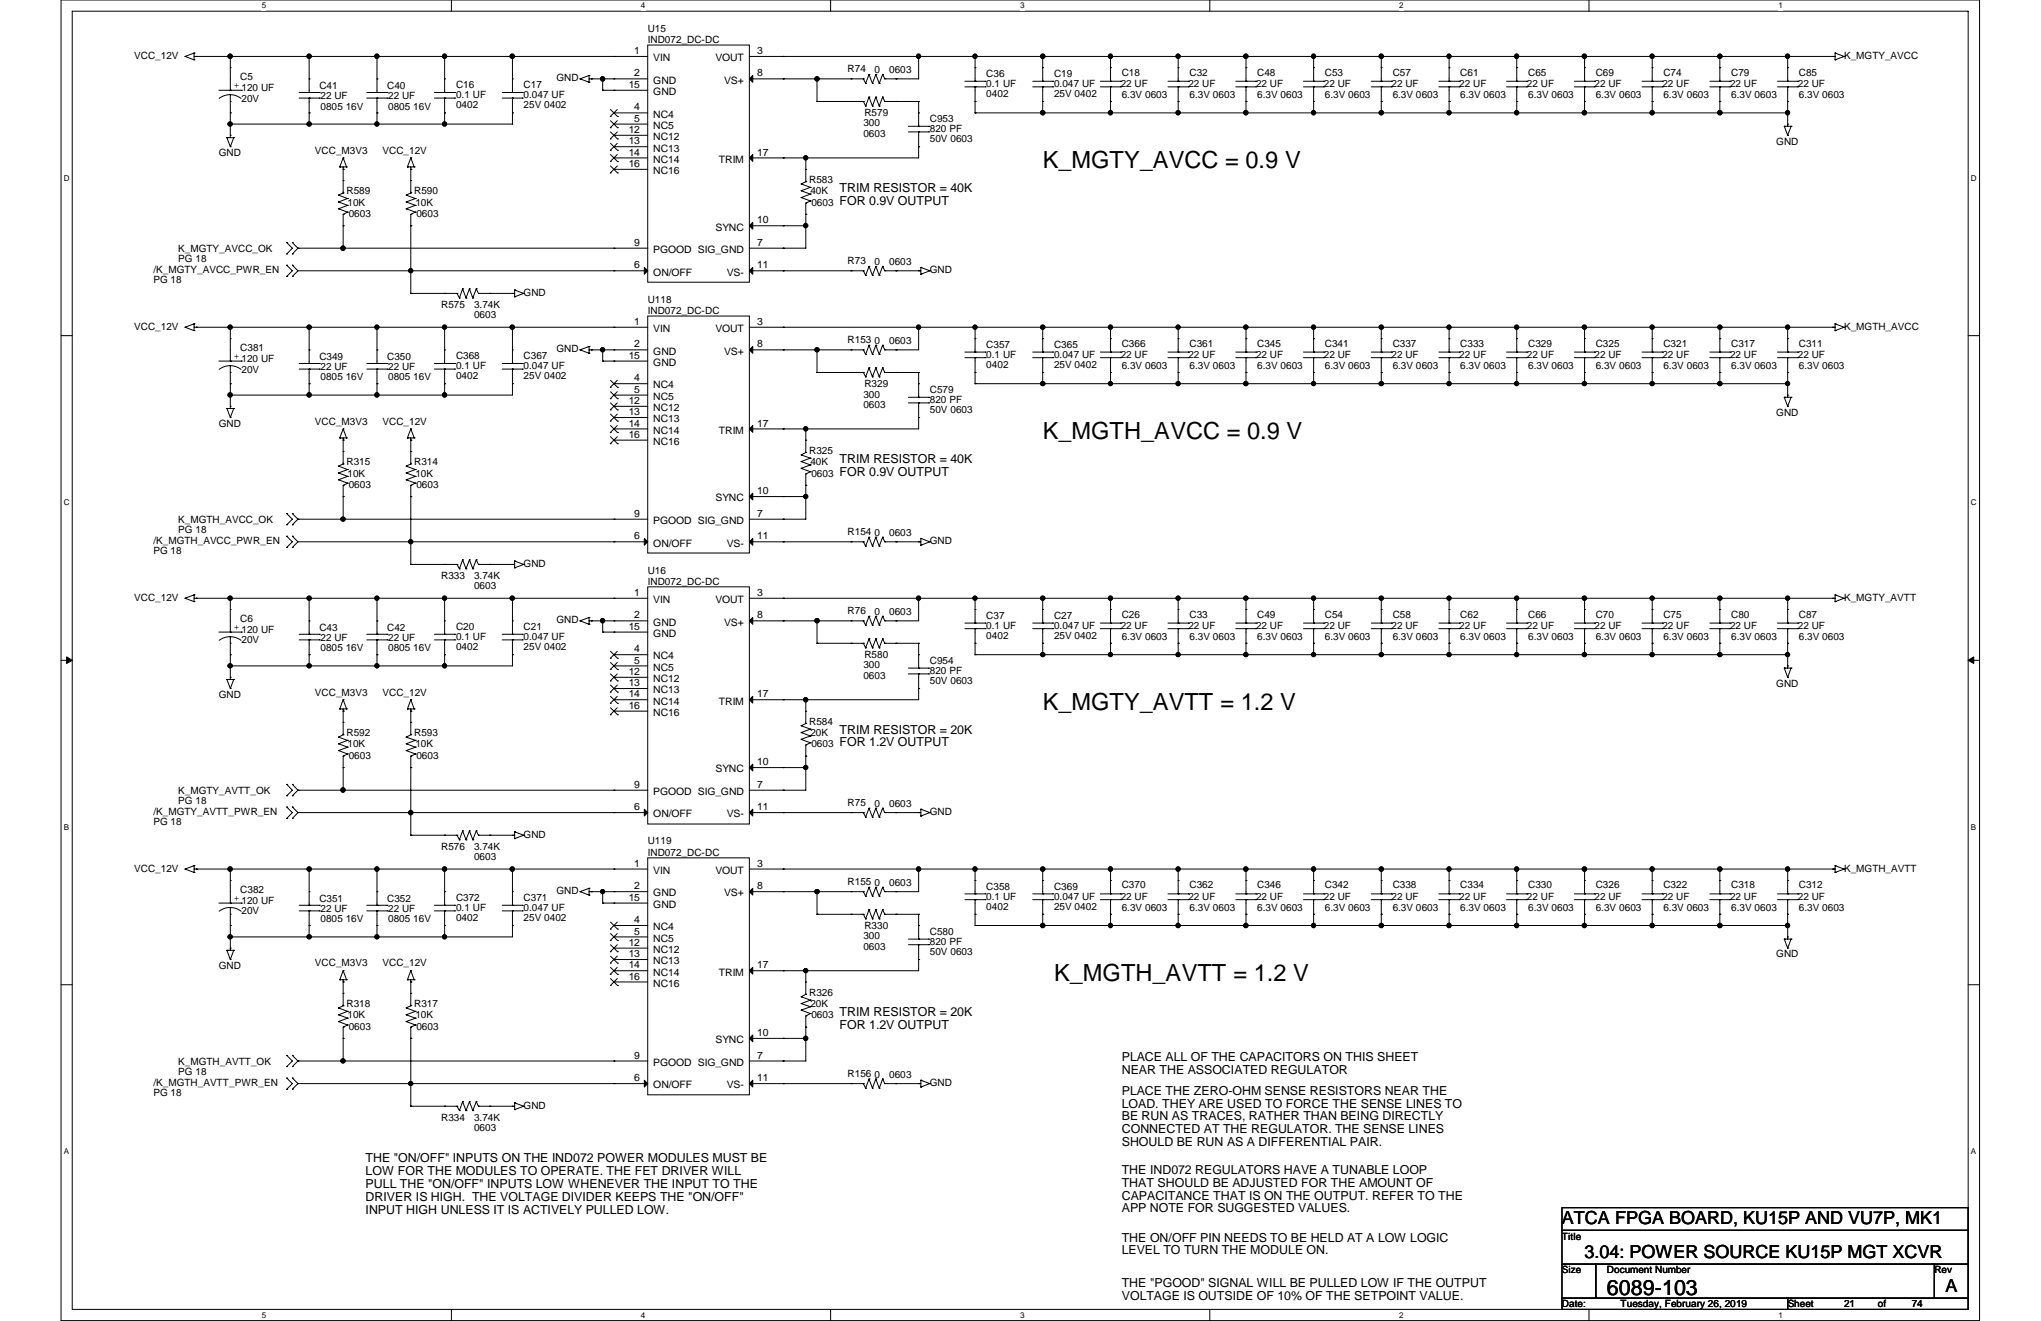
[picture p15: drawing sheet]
<svg xmlns="http://www.w3.org/2000/svg" width="432mm" height="279mm" viewBox="0 0 432 279" stroke-linecap="round" stroke-linejoin="round" font-family="sans-serif">
<defs><g id="words">
<g font-size="5">
<text x="220.6" y="35.5">K_MGTY_AVCC = 0.9 V</text>
<text x="220.6" y="92.8">K_MGTH_AVCC = 0.9 V</text>
<text x="220.6" y="150.1">K_MGTY_AVTT = 1.2 V</text>
<text x="223" y="207.4">K_MGTH_AVTT = 1.2 V</text>
</g>
<text font-size="4.5" x="340" y="273.9">6089-103</text>
<g font-size="3.8">
<text x="330.5" y="258.8">ATCA FPGA BOARD, KU15P AND VU7P, MK1</text>
<text x="335.2" y="266">3.04: POWER SOURCE KU15P MGT XCVR</text>
<text x="411.6" y="273.2">A</text>
</g>
<g font-size="2.6">
<text x="177.6" y="40.6">TRIM RESISTOR = 40K</text>
<text x="177.6" y="43.3">FOR 0.9V OUTPUT</text>
<text x="177.6" y="97.9">TRIM RESISTOR = 40K</text>
<text x="177.6" y="100.6">FOR 0.9V OUTPUT</text>
<text x="177.6" y="155.2">TRIM RESISTOR = 20K</text>
<text x="177.6" y="157.9">FOR 1.2V OUTPUT</text>
<text x="177.6" y="214.8">TRIM RESISTOR = 20K</text>
<text x="177.6" y="217.6">FOR 1.2V OUTPUT</text>
<text x="237.3" y="224.4">PLACE ALL OF THE CAPACITORS ON THIS SHEET</text>
<text x="237.3" y="227.1">NEAR THE ASSOCIATED REGULATOR</text>
<text x="237.3" y="231.6">PLACE THE ZERO-OHM SENSE RESISTORS NEAR THE</text>
<text x="237.3" y="234.3">LOAD. THEY ARE USED TO FORCE THE SENSE LINES TO</text>
<text x="237.3" y="237">BE RUN AS TRACES, RATHER THAN BEING DIRECTLY</text>
<text x="237.3" y="239.7">CONNECTED AT THE REGULATOR. THE SENSE LINES</text>
<text x="77.3" y="245.9">THE &quot;ON/OFF&quot; INPUTS ON THE IND072 POWER MODULES MUST BE</text>
<text x="237.3" y="242.4">SHOULD BE RUN AS A DIFFERENTIAL PAIR.</text>
<text x="77.3" y="248.6">LOW FOR THE MODULES TO OPERATE. THE FET DRIVER WILL</text>
<text x="77.3" y="251.3">PULL THE &quot;ON/OFF&quot; INPUTS LOW WHENEVER THE INPUT TO THE</text>
<text x="237.3" y="248.3">THE IND072 REGULATORS HAVE A TUNABLE LOOP</text>
<text x="237.3" y="251">THAT SHOULD BE ADJUSTED FOR THE AMOUNT OF</text>
<text x="77.3" y="254">DRIVER IS HIGH. THE VOLTAGE DIVIDER KEEPS THE &quot;ON/OFF&quot;</text>
<text x="77.3" y="256.7">INPUT HIGH UNLESS IT IS ACTIVELY PULLED LOW.</text>
<text x="237.3" y="253.7">CAPACITANCE THAT IS ON THE OUTPUT. REFER TO THE</text>
<text x="237.3" y="256.4">APP NOTE FOR SUGGESTED VALUES.</text>
<text x="237.3" y="262.6">THE ON/OFF PIN NEEDS TO BE HELD AT A LOW LOGIC</text>
<text x="237.3" y="265.3">LEVEL TO TURN THE MODULE ON.</text>
<text x="237.3" y="272.2">THE &quot;PGOOD&quot; SIGNAL WILL BE PULLED LOW IF THE OUTPUT</text>
<text x="237.3" y="274.9">VOLTAGE IS OUTSIDE OF 10% OF THE SETPOINT VALUE.</text>
</g>
<g font-size="2.2">
<text x="134.2" y="11.4">1</text>
<text x="160.2" y="11.4">3</text>
<text x="134.2" y="16.2">2</text>
<text x="138.2" y="13">VIN</text>
<text x="138.2" y="17.7">GND</text>
<text x="151.3" y="13">VOUT</text>
<text x="153.2" y="17.7">VS+</text>
<text x="160.2" y="16.2">8</text>
<text x="133" y="18.6">15</text>
<text x="134.2" y="23.4">4</text>
<text x="138.2" y="20.1">GND</text>
<text x="133" y="28.1">12</text>
<text x="134.2" y="25.7">5</text>
<text x="138.2" y="24.9">NC4</text>
<text x="138.2" y="27.3">NC5</text>
<text x="138.2" y="29.6">NC12</text>
<text x="133" y="30.5">13</text>
<text x="133" y="32.9">14</text>
<text x="133" y="35.3">16</text>
<text x="138.2" y="32">NC13</text>
<text x="138.2" y="34.4">NC14</text>
<text x="152.1" y="34.4">TRIM</text>
<text x="160.2" y="32.9">17</text>
<text x="138.2" y="36.8">NC16</text>
<text x="160.2" y="47.2">10</text>
<text x="134.2" y="52">9</text>
<text x="138.2" y="53.5">PGOOD SIG_GND</text>
<text x="151.4" y="48.8">SYNC</text>
<text x="160.2" y="52">7</text>
<text x="134.2" y="56.8">6</text>
<text x="138.2" y="58.3">ON/OFF</text>
<text x="153.8" y="58.3">VS-</text>
<text x="160.2" y="56.8">11</text>
<text x="134.2" y="68.7">1</text>
<text x="138.2" y="70.2">VIN</text>
<text x="151.3" y="70.2">VOUT</text>
<text x="160.2" y="68.7">3</text>
<text x="133" y="75.9">15</text>
<text x="134.2" y="73.5">2</text>
<text x="138.2" y="75">GND</text>
<text x="138.2" y="77.4">GND</text>
<text x="153.2" y="75">VS+</text>
<text x="160.2" y="73.5">8</text>
<text x="134.2" y="80.6">4</text>
<text x="134.2" y="83.1">5</text>
<text x="138.2" y="82.2">NC4</text>
<text x="133" y="85.4">12</text>
<text x="133" y="87.8">13</text>
<text x="138.2" y="84.6">NC5</text>
<text x="138.2" y="87">NC12</text>
<text x="138.2" y="89.3">NC13</text>
<text x="133" y="90.2">14</text>
<text x="133" y="92.6">16</text>
<text x="138.2" y="91.7">NC14</text>
<text x="138.2" y="94.1">NC16</text>
<text x="152.1" y="91.7">TRIM</text>
<text x="160.2" y="90.2">17</text>
<text x="151.4" y="106">SYNC</text>
<text x="160.2" y="104.5">10</text>
<text x="134.2" y="109.3">9</text>
<text x="138.2" y="110.8">PGOOD SIG_GND</text>
<text x="160.2" y="109.3">7</text>
<text x="134.2" y="114.1">6</text>
<text x="138.2" y="115.6">ON/OFF</text>
<text x="153.8" y="115.6">VS-</text>
<text x="160.2" y="114.1">11</text>
<text x="134.2" y="126">1</text>
<text x="134.2" y="130.8">2</text>
<text x="138.2" y="127.6">VIN</text>
<text x="151.3" y="127.6">VOUT</text>
<text x="160.2" y="126">3</text>
<text x="160.2" y="130.8">8</text>
<text x="133" y="133.2">15</text>
<text x="134.2" y="138">4</text>
<text x="138.2" y="132.3">GND</text>
<text x="138.2" y="134.7">GND</text>
<text x="153.2" y="132.3">VS+</text>
<text x="133" y="142.7">12</text>
<text x="134.2" y="140.3">5</text>
<text x="138.2" y="139.5">NC4</text>
<text x="138.2" y="141.9">NC5</text>
<text x="133" y="145.1">13</text>
<text x="133" y="147.5">14</text>
<text x="133" y="149.9">16</text>
<text x="138.2" y="144.3">NC12</text>
<text x="138.2" y="146.6">NC13</text>
<text x="138.2" y="149">NC14</text>
<text x="152.1" y="149">TRIM</text>
<text x="160.2" y="147.5">17</text>
<text x="138.2" y="151.4">NC16</text>
<text x="160.2" y="161.8">10</text>
<text x="134.2" y="166.6">9</text>
<text x="151.4" y="163.4">SYNC</text>
<text x="160.2" y="166.6">7</text>
<text x="134.2" y="171.4">6</text>
<text x="138.2" y="172.9">ON/OFF</text>
<text x="138.2" y="168.1">PGOOD SIG_GND</text>
<text x="153.8" y="172.9">VS-</text>
<text x="160.2" y="171.4">11</text>
<text x="134.2" y="183.3">1</text>
<text x="138.2" y="184.8">VIN</text>
<text x="151.3" y="184.8">VOUT</text>
<text x="160.2" y="183.3">3</text>
<text x="133" y="190.5">15</text>
<text x="134.2" y="188.1">2</text>
<text x="138.2" y="189.6">GND</text>
<text x="153.2" y="189.6">VS+</text>
<text x="160.2" y="188.1">8</text>
<text x="134.2" y="195.2">4</text>
<text x="134.2" y="197.7">5</text>
<text x="138.2" y="196.8">NC4</text>
<text x="138.2" y="192">GND</text>
<text x="133" y="200">12</text>
<text x="133" y="202.4">13</text>
<text x="138.2" y="199.2">NC5</text>
<text x="138.2" y="201.5">NC12</text>
<text x="138.2" y="204">NC13</text>
<text x="133" y="204.8">14</text>
<text x="133" y="207.2">16</text>
<text x="138.2" y="206.3">NC14</text>
<text x="138.2" y="208.7">NC16</text>
<text x="152.1" y="206.3">TRIM</text>
<text x="160.2" y="204.8">17</text>
<text x="151.4" y="220.6">SYNC</text>
<text x="160.2" y="219.1">10</text>
<text x="134.2" y="223.9">9</text>
<text x="138.2" y="225.4">PGOOD SIG_GND</text>
<text x="160.2" y="223.9">7</text>
<text x="134.2" y="228.7">6</text>
<text x="138.2" y="230.2">ON/OFF</text>
<text x="153.8" y="230.2">VS-</text>
<text x="160.2" y="228.7">11</text>
</g>
<g font-size="2.1">
<text x="137" y="6.7">U15</text>
<text x="137" y="9.1">IND072_DC-DC</text>
<text x="28.4" y="12.4">VCC_12V</text>
<text x="50.8" y="17">C5</text>
<text x="117.7" y="17.2">GND</text>
<text x="179.3" y="15.3">R74</text>
<text x="185" y="15.5">0</text>
<text x="188.1" y="15.5">0603</text>
<text x="208.7" y="16.3">C36</text>
<text x="223" y="16.3">C19</text>
<text x="237.3" y="16">C18</text>
<text x="251.7" y="16">C32</text>
<text x="266" y="16">C48</text>
<text x="280.3" y="16">C53</text>
<text x="294.6" y="16">C57</text>
<text x="308.9" y="16">C61</text>
<text x="323.3" y="16">C65</text>
<text x="337.6" y="16">C69</text>
<text x="351.9" y="16">C74</text>
<text x="366.3" y="16">C79</text>
<text x="380.6" y="16">C85</text>
<text x="390.1" y="12.4">K_MGTY_AVCC</text>
<text x="49.4" y="18.6">+</text>
<text x="51.1" y="19.3">120 UF</text>
<text x="51.1" y="21.5">20V</text>
<text x="67.6" y="18.9">C41</text>
<text x="67.8" y="21">22 UF</text>
<text x="67.8" y="23.2">0805 16V</text>
<text x="81.9" y="18.9">C40</text>
<text x="82.1" y="21">22 UF</text>
<text x="82.1" y="23.2">0805 16V</text>
<text x="96.5" y="18.6">C16</text>
<text x="96.5" y="20.8">0.1 UF</text>
<text x="96.5" y="22.9">0402</text>
<text x="110.8" y="18.6">C17</text>
<text x="110.8" y="20.8">0.047 UF</text>
<text x="110.8" y="22.9">25V 0402</text>
<text x="208.7" y="18.4">0.1 UF</text>
<text x="208.7" y="20.6">0402</text>
<text x="223" y="18.4">0.047 UF</text>
<text x="223" y="20.6">25V 0402</text>
<text x="237.1" y="18.4">22 UF</text>
<text x="237.3" y="20.8">6.3V 0603</text>
<text x="251.4" y="18.4">22 UF</text>
<text x="251.7" y="20.8">6.3V 0603</text>
<text x="265.7" y="18.4">22 UF</text>
<text x="266" y="20.8">6.3V 0603</text>
<text x="280.1" y="18.4">22 UF</text>
<text x="280.3" y="20.8">6.3V 0603</text>
<text x="294.4" y="18.4">22 UF</text>
<text x="294.6" y="20.8">6.3V 0603</text>
<text x="308.7" y="18.4">22 UF</text>
<text x="308.9" y="20.8">6.3V 0603</text>
<text x="323" y="18.4">22 UF</text>
<text x="323.3" y="20.8">6.3V 0603</text>
<text x="337.4" y="18.4">22 UF</text>
<text x="337.6" y="20.8">6.3V 0603</text>
<text x="351.7" y="18.4">22 UF</text>
<text x="351.9" y="20.8">6.3V 0603</text>
<text x="366" y="18.4">22 UF</text>
<text x="366.3" y="20.8">6.3V 0603</text>
<text x="380.4" y="18.4">22 UF</text>
<text x="380.6" y="20.8">6.3V 0603</text>
<text x="182.7" y="26.8">300</text>
<text x="182.7" y="28.9">0603</text>
<text x="182.9" y="24.6">R579</text>
<text x="196.7" y="25.8">C953</text>
<text x="196.7" y="27.9">820 PF</text>
<text x="46.3" y="33">GND</text>
<text x="66.6" y="32.5">VCC_M3V3</text>
<text x="80.9" y="32.5">VCC_12V</text>
<text x="196.7" y="30.1">50V 0603</text>
<text x="375.8" y="30.6">GND</text>
<text x="73.3" y="41.1">R589</text>
<text x="87.6" y="41.1">R590</text>
<text x="171.2" y="38.7">R583</text>
<text x="171.4" y="41.1">40K</text>
<text x="73.5" y="43.5">10K</text>
<text x="73.8" y="45.8">0603</text>
<text x="87.9" y="43.5">10K</text>
<text x="88.1" y="45.8">0603</text>
<text x="171.7" y="43.5">0603</text>
<text x="37.7" y="53.3">K_MGTY_AVCC_OK</text>
<text x="32.5" y="57.8">/K_MGTY_AVCC_PWR_EN</text>
<text x="32.5" y="59.9">PG 18</text>
<text x="37.7" y="55.4">PG 18</text>
<text x="179.3" y="55.9">R73</text>
<text x="185" y="56.1">0</text>
<text x="188.1" y="56.1">0603</text>
<text x="196.7" y="57.8">GND</text>
<text x="93.3" y="65.2">R575</text>
<text x="100.3" y="65.2">3.74K</text>
<text x="110.8" y="62.6">GND</text>
<text x="137" y="64">U118</text>
<text x="28.4" y="69.7">VCC_12V</text>
<text x="100.3" y="67.4">0603</text>
<text x="137" y="66.4">IND072_DC-DC</text>
<text x="390.1" y="69.7">K_MGTH_AVCC</text>
<text x="49.4" y="75.9">+</text>
<text x="50.8" y="74.3">C381</text>
<text x="51.1" y="76.7">120 UF</text>
<text x="67.6" y="76.2">C349</text>
<text x="81.9" y="76.2">C350</text>
<text x="96.5" y="75.9">C368</text>
<text x="110.8" y="75.9">C367</text>
<text x="117.7" y="74.5">GND</text>
<text x="179.3" y="72.6">R153</text>
<text x="185" y="72.9">0</text>
<text x="188.1" y="72.9">0603</text>
<text x="208.7" y="73.6">C357</text>
<text x="208.7" y="75.7">0.1 UF</text>
<text x="208.7" y="77.9">0402</text>
<text x="223" y="73.6">C365</text>
<text x="223" y="75.7">0.047 UF</text>
<text x="223" y="77.9">25V 0402</text>
<text x="237.1" y="75.7">22 UF</text>
<text x="237.3" y="73.3">C366</text>
<text x="251.4" y="75.7">22 UF</text>
<text x="251.7" y="73.3">C361</text>
<text x="265.7" y="75.7">22 UF</text>
<text x="266" y="73.3">C345</text>
<text x="280.1" y="75.7">22 UF</text>
<text x="280.3" y="73.3">C341</text>
<text x="294.4" y="75.7">22 UF</text>
<text x="294.6" y="73.3">C337</text>
<text x="308.7" y="75.7">22 UF</text>
<text x="308.9" y="73.3">C333</text>
<text x="323" y="75.7">22 UF</text>
<text x="323.3" y="73.3">C329</text>
<text x="337.4" y="75.7">22 UF</text>
<text x="337.6" y="73.3">C325</text>
<text x="351.7" y="75.7">22 UF</text>
<text x="351.9" y="73.3">C321</text>
<text x="366" y="75.7">22 UF</text>
<text x="366.3" y="73.3">C317</text>
<text x="380.4" y="75.7">22 UF</text>
<text x="380.6" y="73.3">C311</text>
<text x="51.1" y="78.8">20V</text>
<text x="67.8" y="78.3">22 UF</text>
<text x="67.8" y="80.5">0805 16V</text>
<text x="82.1" y="78.3">22 UF</text>
<text x="82.1" y="80.5">0805 16V</text>
<text x="96.5" y="78.1">0.1 UF</text>
<text x="96.5" y="80.3">0402</text>
<text x="110.8" y="78.1">0.047 UF</text>
<text x="110.8" y="80.3">25V 0402</text>
<text x="182.9" y="81.9">R329</text>
<text x="196.7" y="83.1">C579</text>
<text x="237.3" y="78.1">6.3V 0603</text>
<text x="251.7" y="78.1">6.3V 0603</text>
<text x="266" y="78.1">6.3V 0603</text>
<text x="280.3" y="78.1">6.3V 0603</text>
<text x="294.6" y="78.1">6.3V 0603</text>
<text x="308.9" y="78.1">6.3V 0603</text>
<text x="323.3" y="78.1">6.3V 0603</text>
<text x="337.6" y="78.1">6.3V 0603</text>
<text x="351.9" y="78.1">6.3V 0603</text>
<text x="366.3" y="78.1">6.3V 0603</text>
<text x="380.6" y="78.1">6.3V 0603</text>
<text x="66.6" y="89.8">VCC_M3V3</text>
<text x="80.9" y="89.8">VCC_12V</text>
<text x="182.7" y="84.1">300</text>
<text x="182.7" y="86.2">0603</text>
<text x="196.7" y="85.3">820 PF</text>
<text x="196.7" y="87.4">50V 0603</text>
<text x="375.8" y="87.9">GND</text>
<text x="46.3" y="90.3">GND</text>
<text x="73.3" y="98.4">R315</text>
<text x="73.5" y="100.8">10K</text>
<text x="87.6" y="98.4">R314</text>
<text x="87.9" y="100.8">10K</text>
<text x="171.2" y="96">R325</text>
<text x="171.4" y="98.4">40K</text>
<text x="171.7" y="100.8">0603</text>
<text x="73.8" y="103.2">0603</text>
<text x="88.1" y="103.2">0603</text>
<text x="37.7" y="110.6">K_MGTH_AVCC_OK</text>
<text x="37.7" y="112.7">PG 18</text>
<text x="179.3" y="113.2">R154</text>
<text x="185" y="113.4">0</text>
<text x="188.1" y="113.4">0603</text>
<text x="32.5" y="115.1">/K_MGTH_AVCC_PWR_EN</text>
<text x="32.5" y="117.3">PG 18</text>
<text x="110.8" y="119.9">GND</text>
<text x="196.7" y="115.1">GND</text>
<text x="93.3" y="122.5">R333</text>
<text x="100.3" y="122.5">3.74K</text>
<text x="100.3" y="124.7">0603</text>
<text x="137" y="121.3">U16</text>
<text x="137" y="123.7">IND072_DC-DC</text>
<text x="28.4" y="127">VCC_12V</text>
<text x="50.8" y="131.6">C6</text>
<text x="117.7" y="131.8">GND</text>
<text x="179.3" y="129.9">R76</text>
<text x="185" y="130.1">0</text>
<text x="188.1" y="130.1">0603</text>
<text x="208.7" y="130.9">C37</text>
<text x="223" y="130.9">C27</text>
<text x="237.3" y="130.6">C26</text>
<text x="251.7" y="130.6">C33</text>
<text x="266" y="130.6">C49</text>
<text x="280.3" y="130.6">C54</text>
<text x="294.6" y="130.6">C58</text>
<text x="308.9" y="130.6">C62</text>
<text x="323.3" y="130.6">C66</text>
<text x="337.6" y="130.6">C70</text>
<text x="351.9" y="130.6">C75</text>
<text x="366.3" y="130.6">C80</text>
<text x="380.6" y="130.6">C87</text>
<text x="390.1" y="127">K_MGTY_AVTT</text>
<text x="49.4" y="133.2">+</text>
<text x="51.1" y="134">120 UF</text>
<text x="51.1" y="136.1">20V</text>
<text x="67.6" y="133.5">C43</text>
<text x="67.8" y="135.6">22 UF</text>
<text x="67.8" y="137.8">0805 16V</text>
<text x="81.9" y="133.5">C42</text>
<text x="82.1" y="135.6">22 UF</text>
<text x="82.1" y="137.8">0805 16V</text>
<text x="96.5" y="133.3">C20</text>
<text x="96.5" y="135.4">0.1 UF</text>
<text x="96.5" y="137.5">0402</text>
<text x="110.8" y="133.3">C21</text>
<text x="110.8" y="135.4">0.047 UF</text>
<text x="110.8" y="137.5">25V 0402</text>
<text x="208.7" y="133">0.1 UF</text>
<text x="208.7" y="135.2">0402</text>
<text x="223" y="133">0.047 UF</text>
<text x="223" y="135.2">25V 0402</text>
<text x="237.1" y="133">22 UF</text>
<text x="237.3" y="135.4">6.3V 0603</text>
<text x="251.4" y="133">22 UF</text>
<text x="251.7" y="135.4">6.3V 0603</text>
<text x="265.7" y="133">22 UF</text>
<text x="266" y="135.4">6.3V 0603</text>
<text x="280.1" y="133">22 UF</text>
<text x="280.3" y="135.4">6.3V 0603</text>
<text x="294.4" y="133">22 UF</text>
<text x="294.6" y="135.4">6.3V 0603</text>
<text x="308.7" y="133">22 UF</text>
<text x="308.9" y="135.4">6.3V 0603</text>
<text x="323" y="133">22 UF</text>
<text x="323.3" y="135.4">6.3V 0603</text>
<text x="337.4" y="133">22 UF</text>
<text x="337.6" y="135.4">6.3V 0603</text>
<text x="351.7" y="133">22 UF</text>
<text x="351.9" y="135.4">6.3V 0603</text>
<text x="366" y="133">22 UF</text>
<text x="366.3" y="135.4">6.3V 0603</text>
<text x="380.4" y="133">22 UF</text>
<text x="380.6" y="135.4">6.3V 0603</text>
<text x="182.7" y="141.4">300</text>
<text x="182.7" y="143.5">0603</text>
<text x="182.9" y="139.2">R580</text>
<text x="196.7" y="140.4">C954</text>
<text x="196.7" y="142.6">820 PF</text>
<text x="46.3" y="147.6">GND</text>
<text x="66.6" y="147.1">VCC_M3V3</text>
<text x="80.9" y="147.1">VCC_12V</text>
<text x="196.7" y="144.7">50V 0603</text>
<text x="375.8" y="145.2">GND</text>
<text x="73.3" y="155.7">R592</text>
<text x="87.6" y="155.7">R593</text>
<text x="171.2" y="153.3">R584</text>
<text x="171.4" y="155.7">20K</text>
<text x="73.5" y="158.1">10K</text>
<text x="73.8" y="160.5">0603</text>
<text x="87.9" y="158.1">10K</text>
<text x="88.1" y="160.5">0603</text>
<text x="171.7" y="158.1">0603</text>
<text x="37.7" y="167.9">K_MGTY_AVTT_OK</text>
<text x="32.5" y="172.4">/K_MGTY_AVTT_PWR_EN</text>
<text x="37.7" y="170">PG 18</text>
<text x="179.3" y="170.5">R75</text>
<text x="185" y="170.7">0</text>
<text x="188.1" y="170.7">0603</text>
<text x="196.7" y="172.4">GND</text>
<text x="32.5" y="174.5">PG 18</text>
<text x="93.3" y="179.8">R576</text>
<text x="100.3" y="179.8">3.74K</text>
<text x="110.8" y="177.2">GND</text>
<text x="137" y="178.6">U119</text>
<text x="28.4" y="184.4">VCC_12V</text>
<text x="100.3" y="181.9">0603</text>
<text x="137" y="181">IND072_DC-DC</text>
<text x="390.1" y="184.4">K_MGTH_AVTT</text>
<text x="49.4" y="190.5">+</text>
<text x="50.8" y="188.9">C382</text>
<text x="51.1" y="191.3">120 UF</text>
<text x="67.6" y="190.8">C351</text>
<text x="81.9" y="190.8">C352</text>
<text x="96.5" y="190.5">C372</text>
<text x="110.8" y="190.5">C371</text>
<text x="117.7" y="189.1">GND</text>
<text x="179.3" y="187.2">R155</text>
<text x="185" y="187.5">0</text>
<text x="188.1" y="187.5">0603</text>
<text x="208.7" y="188.2">C358</text>
<text x="208.7" y="190.3">0.1 UF</text>
<text x="223" y="188.2">C369</text>
<text x="223" y="190.3">0.047 UF</text>
<text x="237.1" y="190.3">22 UF</text>
<text x="237.3" y="187.9">C370</text>
<text x="251.4" y="190.3">22 UF</text>
<text x="251.7" y="187.9">C362</text>
<text x="265.7" y="190.3">22 UF</text>
<text x="266" y="187.9">C346</text>
<text x="280.1" y="190.3">22 UF</text>
<text x="280.3" y="187.9">C342</text>
<text x="294.4" y="190.3">22 UF</text>
<text x="294.6" y="187.9">C338</text>
<text x="308.7" y="190.3">22 UF</text>
<text x="308.9" y="187.9">C334</text>
<text x="323" y="190.3">22 UF</text>
<text x="323.3" y="187.9">C330</text>
<text x="337.4" y="190.3">22 UF</text>
<text x="337.6" y="187.9">C326</text>
<text x="351.7" y="190.3">22 UF</text>
<text x="351.9" y="187.9">C322</text>
<text x="366" y="190.3">22 UF</text>
<text x="366.3" y="187.9">C318</text>
<text x="380.4" y="190.3">22 UF</text>
<text x="380.6" y="187.9">C312</text>
<text x="51.1" y="193.4">20V</text>
<text x="67.8" y="193">22 UF</text>
<text x="67.8" y="195.1">0805 16V</text>
<text x="82.1" y="193">22 UF</text>
<text x="82.1" y="195.1">0805 16V</text>
<text x="96.5" y="192.7">0.1 UF</text>
<text x="96.5" y="194.9">0402</text>
<text x="110.8" y="192.7">0.047 UF</text>
<text x="110.8" y="194.9">25V 0402</text>
<text x="182.9" y="196.5">R330</text>
<text x="196.7" y="197.7">C580</text>
<text x="208.7" y="192.4">0402</text>
<text x="223" y="192.4">25V 0402</text>
<text x="237.3" y="192.7">6.3V 0603</text>
<text x="251.7" y="192.7">6.3V 0603</text>
<text x="266" y="192.7">6.3V 0603</text>
<text x="280.3" y="192.7">6.3V 0603</text>
<text x="294.6" y="192.7">6.3V 0603</text>
<text x="308.9" y="192.7">6.3V 0603</text>
<text x="323.3" y="192.7">6.3V 0603</text>
<text x="337.6" y="192.7">6.3V 0603</text>
<text x="351.9" y="192.7">6.3V 0603</text>
<text x="366.3" y="192.7">6.3V 0603</text>
<text x="380.6" y="192.7">6.3V 0603</text>
<text x="182.7" y="198.7">300</text>
<text x="182.7" y="200.8">0603</text>
<text x="196.7" y="199.9">820 PF</text>
<text x="196.7" y="202">50V 0603</text>
<text x="375.8" y="202.5">GND</text>
<text x="46.3" y="204.9">GND</text>
<text x="66.6" y="204.4">VCC_M3V3</text>
<text x="80.9" y="204.4">VCC_12V</text>
<text x="73.3" y="213">R318</text>
<text x="73.5" y="215.4">10K</text>
<text x="87.6" y="213">R317</text>
<text x="87.9" y="215.4">10K</text>
<text x="171.2" y="210.6">R326</text>
<text x="171.4" y="213">20K</text>
<text x="171.7" y="215.4">0603</text>
<text x="73.8" y="217.8">0603</text>
<text x="88.1" y="217.8">0603</text>
<text x="37.7" y="225.2">K_MGTH_AVTT_OK</text>
<text x="37.7" y="227.3">PG 18</text>
<text x="179.3" y="227.8">R156</text>
<text x="32.5" y="229.7">/K_MGTH_AVTT_PWR_EN</text>
<text x="32.5" y="231.9">PG 18</text>
<text x="185" y="228">0</text>
<text x="188.1" y="228">0603</text>
<text x="196.7" y="229.7">GND</text>
<text x="93.3" y="237.1">R334</text>
<text x="100.3" y="237.1">3.74K</text>
<text x="100.3" y="239.3">0603</text>
<text x="110.8" y="234.5">GND</text>
<text x="330.5" y="262.2">Title</text>
<text x="330.5" y="269.3">Size</text>
<text x="340" y="269.3">Document Number</text>
<text x="409.2" y="269.3">Rev</text>
<text x="330.5" y="276.5">Date:</text>
<text x="342.9" y="276.5">Tuesday, February 26, 2019</text>
<text x="378.2" y="276.5">Sheet</text>
<text x="390.1" y="276.5">21</text>
<text x="397.3" y="276.5">of</text>
<text x="404.5" y="276.5">74</text>
</g>
<g font-size="1.7">
<text x="55.4" y="1.8">5</text>
<text x="135.6" y="1.8">4</text>
<text x="215.8" y="1.8">3</text>
<text x="296" y="1.8">2</text>
<text x="376.3" y="1.8">1</text>
<text x="13.5" y="38.2">D</text>
<text x="417" y="38.2">D</text>
<text x="13.5" y="106.8">C</text>
<text x="417" y="106.8">C</text>
<text x="13.5" y="175.5">B</text>
<text x="417" y="175.5">B</text>
<text x="13.5" y="244.1">A</text>
<text x="417" y="244.1">A</text>
<text x="55.4" y="278.7">5</text>
<text x="135.6" y="278.7">4</text>
<text x="215.8" y="278.7">3</text>
<text x="296" y="278.7">2</text>
<text x="376.3" y="278.7">1</text>
</g>
</g></defs>
<path d="M12.9 0h405.9v279.3h-405.9zM15.3 2.4h401.1v274.5h-401.1z" fill="none" stroke="#000" stroke-width=".21"/>
<g fill="#fff">
<path d="M55.4 .3h.9v1.9h-.9z"/>
<path d="M55.4 277.2h.9v1.9h-.9z"/>
</g>
<path d="M95.5 0v2.4M95.5 276.9v2.4" fill="none" stroke="#000" stroke-width=".21"/>
<g fill="#fff">
<path d="M135.6 .3h.9v1.9h-.9z"/>
<path d="M135.6 277.2h.9v1.9h-.9z"/>
</g>
<path d="M175.7 0v2.4M175.7 276.9v2.4" fill="none" stroke="#000" stroke-width=".21"/>
<g fill="#fff">
<path d="M215.8 .3h.9v1.9h-.9z"/>
<path d="M215.8 277.2h.9v1.9h-.9z"/>
</g>
<path d="M255.9 0v2.4M255.9 276.9v2.4" fill="none" stroke="#000" stroke-width=".21"/>
<g fill="#fff">
<path d="M296 .3h1v1.9h-1z"/>
<path d="M296 277.2h1v1.9h-1z"/>
</g>
<path d="M336.2 0v2.4M336.2 276.9v2.4" fill="none" stroke="#000" stroke-width=".21"/>
<g fill="#fff">
<path d="M376.3 .3h.9v1.9h-.9z"/>
<path d="M376.3 277.2h.9v1.9h-.9z"/>
<path d="M13.5 36.7h1.2v1.9h-1.2z"/>
<path d="M417 36.7h1.2v1.9h-1.2z"/>
<path d="M13.5 105.3h1.2v1.9h-1.2z"/>
<path d="M417 105.3h1.2v1.9h-1.2z"/>
</g>
<path d="M12.9 71h2.4M416.4 71h2.4" fill="none" stroke="#000" stroke-width=".21"/>
<g fill="#fff">
<path d="M13.5 173.9h1.1v2h-1.1z"/>
<path d="M417 173.9h1.1v2h-1.1z"/>
</g>
<path d="M12.9 139.7h2.4M416.4 139.7h2.4" fill="none" stroke="#000" stroke-width=".21"/>
<path d="M14.1 138.9v1.4l1.2-.6zM416.4 139.7l1.2 .6v-1.4z" fill="#000" stroke="#000" stroke-width=".21"/>
<g fill="#fff">
<path d="M13.5 242.6h1.1v1.9h-1.1z"/>
<path d="M417 242.6h1.1v1.9h-1.1z"/>
</g>
<g fill="none" stroke="#000" stroke-width=".21">
<path d="M39.2 11.9h.1M39.2 11.9l1.9 .8M41.1 12.7h.1M41.1 11.2h.1M41.1 11.2v1.5M41.1 11.9h95.9M41.1 11.2l-1.9 .7M41.5 11.9h.1M46.3 19.1h4.8M48.7 14.3h.1M48.7 19.1h.1M48.7 11.9h.1"/>
<path d="M48.7 11.9v7.2M51.1 19.1h.1M63.3 19.6h4.3M65.4 16.7h.1M65.4 11.9h.1M65.4 11.9v7.7M65.4 19.6h.1M67.6 19.6h.1M77.6 19.6h4.3M79.8 16.7h.1M79.8 11.9h.1M79.8 11.9v7.7"/>
<path d="M79.8 19.6h.1M81.9 19.6h.1M91.9 19.6h4.3M94.1 19.6h.1M94.1 16.7h.1M94.1 11.9h.1M94.1 11.9v7.7M96.2 19.6h.1M106.3 19.6h4.2M108.4 19.6h.1M108.4 16.7h.1M108.4 11.9h.1"/>
<path d="M108.4 11.9v7.7M110.5 19.6h.1M122.7 16.7h.1M122.7 16.7l1.9 .7M124.6 16h.1M124.6 17.4h.1M124.6 16v1.4M124.6 16.7h12.4M124.6 16l-1.9 .7M125.1 16.7h.1M127.5 19.1h.1M127.5 16.7h.1"/>
<path d="M127.5 16.7v2.4M129.9 11.9h.1M129.9 16.7h.1M129.9 19.1h.1M137 9.5h21.5v50.2h-21.5zM137 19.1h-9.5M165.7 11.9h.1M165.7 16.7h.1M172.8 16.7h.1M172.8 16.7v4.8M180 16.7h.1M182.7 16.7h.1"/>
<path d="M182.7 16.7h-24.2M182.7 16.7l.4 1M183.1 17.7h.1M183.9 15.7h.1M183.9 15.7l-.8 2M183.9 15.7l.7 2M184.6 17.7h.1M185.3 15.7h.1M185.3 15.7l-.7 2M185.3 15.7l.7 2M186 17.7h.1M186.7 15.7h.1"/>
<path d="M186.7 15.7l-.7 2M186.7 15.7l.5 1M187.2 16.7h.1M189.6 16.7h.1M194.4 11.9h.1M194.4 11.9v4.8h-7.2M204.1 18.4h4.3M204.1 17.2h4.3M206.3 17.2h.1M206.3 18.4h.1M206.3 18.4v5.5M206.3 14.3h.1"/>
<path d="M206.3 11.9h.1M206.3 11.9v5.3M208.4 18.4h.1M208.4 17.2h.1M218.5 18.4h4.3M218.5 17.2h4.3M220.6 17.2h.1M220.6 18.4h.1M220.6 18.4v5.5M220.6 14.3h.1M220.6 11.9h.1M220.6 11.9v5.3"/>
<path d="M222.8 18.4h.1M222.8 17.2h.1M232.8 18.4h4.3M232.8 17.2h4.3M234.9 17.2h.1M234.9 18.4h.1M234.9 18.4l.1 5.5M234.9 14.3h.1M235 11.9h.1M235 11.9l-.1 5.3M237.1 18.4h.1M237.1 17.2h.1"/>
<path d="M247.1 18.4h4.3M247.1 17.2h4.3M249.3 17.2h.1M249.3 18.4h.1M249.3 18.4v5.5M249.3 14.3h.1M249.3 11.9h.1M249.3 11.9v5.3M251.4 18.4h.1M251.4 17.2h.1M261.5 18.4h4.2M261.5 17.2h4.2"/>
<path d="M263.6 14.3h.1M263.6 11.9h.1M263.6 11.9v5.3M263.6 17.2h.1M263.6 18.4h.1M263.6 18.4v5.5M265.7 18.4h.1M265.7 17.2h.1M275.8 18.4h4.3M275.8 17.2h4.3M277.9 17.2h.1M277.9 18.4h.1"/>
<path d="M277.9 14.3h.1M277.9 11.9h.1M277.9 11.9v5.3M277.9 18.4v5.5M280.1 18.4h.1M280.1 17.2h.1M290.1 18.4h4.3M290.1 17.2h4.3M292.2 17.2h.1M292.2 18.4h.1M292.2 14.3h.1M292.2 11.9h.1"/>
<path d="M292.2 11.9v5.3M292.2 18.4v5.5M294.4 18.4h.1M294.4 17.2h.1M304.4 18.4h4.3M304.4 17.2h4.3M306.6 11.9h.1M306.6 14.3h.1M306.6 11.9v5.3M306.6 17.2h.1M306.6 18.4h.1M306.6 18.4v5.5"/>
<path d="M308.7 18.4h.1M308.7 17.2h.1M318.7 18.4h4.3M318.7 17.2h4.3M320.9 14.3h.1M320.9 11.9h.1M320.9 11.9v5.3M320.9 17.2h.1M320.9 18.4h.1M320.9 18.4v5.5M323 18.4h.1M323 17.2h.1"/>
<path d="M333.1 18.4h4.3M333.1 17.2h4.3M335.2 11.9h.1M335.2 11.9v5.3M335.2 17.2h.1M335.2 18.4h.1M335.2 18.4v5.5M335.2 14.3h.1M337.4 18.4h.1M337.4 17.2h.1M347.4 18.4h4.3M347.4 17.2h4.3"/>
<path d="M349.5 17.2h.1M349.5 18.4h.1M349.5 18.4v5.5M349.5 14.3h.1M349.5 11.9h.1M349.5 11.9v5.3M351.7 18.4h.1M351.7 17.2h.1M361.7 18.4h4.3M361.7 17.2h4.3M363.9 17.2h.1M363.9 18.4h.1"/>
<path d="M363.9 14.3h.1M363.9 11.9v5.3M363.9 18.4v5.5M363.9 11.9h.1M366 18.4h.1M366 17.2h.1M376 18.4h4.4M376 17.2h4.4M378.2 14.3h.1M378.2 17.2h.1M378.2 18.4h.1M378.2 18.4v8.3"/>
<path d="M378.2 11.9h.1M378.2 11.9v5.3M380.4 18.4h.1M380.4 17.2h.1M387.7 11.9h.1M388.2 11.2h.1M388.2 12.7h.1M388.2 11.9h-229.7M388.2 11.2v1.5M388.2 11.2l1.9 .7M390.1 11.9h.1M390.1 11.9l-1.9 .8"/>
<path d="M48 29.1h.1M48 29.1h1.4M48 29.1l.7 1.9M48.7 20l1 .2 1.3 .6M48.7 20l-1 .2-1.3 .6M48.7 23.9h.1M48.7 21.5h.1M48.7 26.2h.1M48.7 20v9.1M48.7 28.6h.1M48.7 31h.1M49.4 29.1h.1"/>
<path d="M49.4 29.1l-.7 1.9M63.3 20.7h4.3M65.4 23.9h.1M65.4 20.7h.1M65.4 26.2h.1M65.4 20.7v5.5M67.6 20.7h.1M71.9 35.3h.1M71.9 35.3h1.4M72.6 35.8h.1M72.6 33.4h.1M72.6 35.3v5.5"/>
<path d="M72.6 33.4l.7 1.9M72.6 33.4l-.7 1.9M72.6 38.2h.1M73.3 35.3h.1M77.6 20.7h4.3M79.8 23.9h.1M79.8 26.2h.1M79.8 20.7h.1M79.8 20.7v5.5M81.9 20.7h.1M86.2 35.3h.1M86.2 35.3h1.4"/>
<path d="M86.9 38.2h.1M86.9 35.8h.1M86.9 33.4h.1M86.9 35.3v5.5M86.9 33.4l.7 1.9M86.9 33.4l-.7 1.9M87.6 35.3h.1M91.9 20.7h4.3M94.1 20.7h.1M94.1 23.9h.1M94.1 26.2h.1M94.1 20.7v5.5"/>
<path d="M96.2 20.7h.1M106.3 20.7h4.2M108.4 20.7h.1M108.4 20.7v5.5h-59.7M108.4 23.9h.1M110.5 20.7h.1M129.1 24.6h.1M129.1 27h.1M129.1 29.4h.1M129.1 31.8h.1M129.1 34.2h.1M129.1 36.6h.1"/>
<path d="M129.2 23.2l1.4 1.4M129.2 25.5l1.4 1.5M129.2 27.9l1.4 1.5M129.2 30.3l1.4 1.5M129.2 32.7l1.4 1.5M129.2 35.1l1.4 1.5M129.9 23.9h.1M129.9 26.2h.1M129.9 28.6h.1M129.9 31h.1M129.9 33.4h.1M129.9 35.8h.1"/>
<path d="M129.9 23.9h7.1M129.9 26.2h7.1M129.9 28.6h7.1M129.9 31h7.1M129.9 33.4h7.1M129.9 35.8h7.1M130.6 23.2l-1.5 1.4M130.6 25.5l-1.5 1.5M130.6 27.9l-1.5 1.5M130.6 30.3l-1.5 1.5M130.6 32.7l-1.5 1.5M130.6 35.1l-1.5 1.5"/>
<path d="M130.6 24.6h.1M130.6 27h.1M130.6 29.4h.1M130.6 31.8h.1M130.6 34.2h.1M130.6 36.6h.1M165.7 33.4h.1M169.5 38.9h.1M169.5 38.9l1.9 .7M170.5 38.4h.1M170.5 35.8h.1M170.5 33.4h.1"/>
<path d="M170.5 33.4v5M170.5 38.4l-1 .5M171.4 39.6h.1M171.4 39.6l-1.9 .7M172.8 21.5h.1M180 21.5h.1M182.7 21.5h.1M182.7 21.5l.4 .9M182.7 21.5h-9.9M183.1 22.4h.1M183.9 20.5h.1M183.9 20.5l-.8 1.9"/>
<path d="M183.9 20.5l.7 1.9M184.6 22.4h.1M185.3 20.5h.1M185.3 20.5l-.7 1.9M185.3 20.5l.7 1.9M186 22.4h.1M186.7 20.5h.1M186.7 20.5l-.7 1.9M186.7 20.5l.5 1M187.2 21.5h.1M187.2 21.5h7.2M189.6 21.5h.1"/>
<path d="M192.2 26.7h4.3M192.2 27.9h4.3M194.4 23.9h.1M194.4 31h.1M194.4 26.7h.1M194.4 27.9h.1M194.4 27.9v5.5h-35.9M194.4 21.5h.1M194.4 21.5v5.2M196.5 27.9h.1M196.5 26.7h.1M206.3 21.5h.1"/>
<path d="M206.3 23.9h.1M206.3 23.9h171.9M220.6 21.5h.1M220.6 23.9h.1M234.9 23.9h.1M234.9 21.5h.1M249.3 23.9h.1M249.3 21.5h.1M263.6 23.9h.1M263.6 21.5h.1M277.9 23.9h.1M277.9 21.5h.1"/>
<path d="M292.2 23.9h.1M292.2 21.5h.1M306.6 23.9h.1M306.6 21.5h.1M320.9 21.5h.1M320.9 23.9h.1M335.2 23.9h.1M335.2 21.5h.1M349.5 23.9h.1M349.5 21.5h.1M363.9 21.5h.1M363.9 23.9h.1"/>
<path d="M377.5 26.7h.1M377.5 26.7h1.4M377.5 26.7l.7 1.9M378.2 21.5h.1M378.2 23.9h.1M378.2 26.2h.1M378.2 28.6h.1M378.9 26.7h.1M378.9 26.7l-.7 1.9M60.7 53.7h.1M60.7 51.3h.1M60.7 58.5h.1"/>
<path d="M60.7 56.1h.1M60.7 51.3l1.1 1.2-1.1 1.2M60.7 56.1l1.1 1.2-1.1 1.2M61.8 51.3h.1M61.8 53.7h.1M61.8 56.1h.1M61.8 58.5h.1M61.8 51.3l1.2 1.2M61.8 56.1l1.2 1.2M63 57.3h74M63 52.5l-1.2 1.2M63 57.3l-1.2 1.2"/>
<path d="M63 52.5h.1M71.6 41.3h.1M71.6 42.7h.1M71.6 44.2h.1M71.6 41.3l1.9 .7M71.6 42.7l1.9 .7M71.6 44.2l1.9 .7M72.6 45.3h.1M72.6 40.8h.1M72.6 40.8l-1 .5M72.6 52.5h.1M72.6 47.8h.1"/>
<path d="M72.6 45.3v7.2M73.5 42h.1M73.5 43.4h.1M73.5 44.9h.1M73.5 42l-1.9 .7M73.5 43.4l-1.9 .8M73.5 44.9l-.9 .4M85.9 41.3h.1M85.9 42.7h.1M85.9 44.2h.1M85.9 41.3l2 .7M85.9 42.7l2 .7"/>
<path d="M85.9 44.2l2 .7M86.9 57.3h.1M86.9 47.8h.1M86.9 45.3v16.8M86.9 45.3h.1M86.9 40.8h.1M86.9 40.8l-1 .5M87.9 42h.1M87.9 43.4h.1M87.9 44.9h.1M87.9 42l-2 .7M87.9 43.4l-2 .8"/>
<path d="M87.9 44.9l-1 .4M129.9 57.3h.1M129.9 52.5h.1M137 52.5h-74M158.5 57.3h24.2M158.5 47.8h12M165.7 52.5h.1M165.7 47.8h.1M165.7 57.3h.1M169.5 40.3h.1M169.5 41.8h.1M169.5 40.3l1.9 .8"/>
<path d="M169.5 41.8l1.9 .7M170.5 43h.1M170.5 45.3h.1M170.5 47.8h.1M170.5 43v9.5h-12M171.4 41.1h.1M171.4 42.5h.1M171.4 41.1l-1.9 .7M171.4 42.5l-.9 .5M180 57.3h.1M182.7 57.3h.1M182.7 57.3l.4 1"/>
<path d="M183.1 58.3h.1M183.9 56.3h.1M183.9 56.3l-.8 2M183.9 56.3l.7 2M184.6 58.3h.1M185.3 56.3h.1M185.3 56.3l-.7 2M185.3 56.3l.7 2M186 58.3h.1M186.7 56.3h.1M186.7 56.3l-.7 2M186.7 56.3l.5 1"/>
<path d="M187.2 57.3h7.6M187.2 57.3h.1M189.6 57.3h.1M194.4 57.3h.1M194.8 56.6h.1M194.8 58h.1M194.8 56.6v1.4M194.8 56.6l1.9 .7M196.7 57.3h.1M196.7 57.3l-1.9 .7M39.2 69.2h.1M39.2 69.2l1.9 .7"/>
<path d="M41.1 69.9h.1M41.1 68.5h.1M41.1 68.5v1.4M41.1 69.2h95.9M41.1 68.5l-1.9 .7M41.5 69.2h.1M46.3 76.4h4.8M48.7 77.3l1.5 .3 .8 .5M48.7 77.3l-1 .2-1.3 .6M48.7 71.6h.1M48.7 69.2h.1M48.7 69.2v7.2"/>
<path d="M48.7 78.8h.1M48.7 76.4h.1M48.7 77.3v9.1M51.1 76.4h.1M63.3 78.1h4.3M63.3 76.9h4.3M65.4 74h.1M65.4 69.2h.1M65.4 69.2v7.7M65.4 76.9h.1M65.4 78.1h.1M65.4 78.1v5.5"/>
<path d="M67.6 78.1h.1M67.6 76.9h.1M77.6 78.1h4.3M77.6 76.9h4.3M79.8 76.9h.1M79.8 78.1h.1M79.8 78.1v5.5M79.8 74h.1M79.8 69.2h.1M79.8 69.2v7.7M81.9 78.1h.1M81.9 76.9h.1"/>
<path d="M86.9 62.1h.1M86.9 62.1h9.8M91.9 78.1h4.3M91.9 76.9h4.3M94.1 76.9h.1M94.1 78.1h.1M94.1 78.1v5.5M94.1 62.1h.1M94.1 74h.1M94.1 69.2h.1M94.1 69.2v7.7M96.2 78.1h.1"/>
<path d="M96.2 76.9h.1M96.7 62.1h.1M96.7 62.1l.5 .9M97.2 63h.1M97.9 61.1h.1M97.9 61.1l-.7 1.9M97.9 61.1l.7 1.9M98.6 63h.1M99.3 61.1h.1M99.3 61.1l-.7 1.9M99.3 61.1l.7 1.9M100 63h.1"/>
<path d="M100.8 61.1h.1M100.8 61.1l-.8 1.9M100.8 61.1l.4 1M101.2 62.1h.1M101.2 62.1h7.7M103.6 62.1h.1M106.3 78.1h4.2M106.3 76.9h4.2M108.4 76.9h.1M108.4 78.1h.1M108.4 78.1v5.5h-59.7M108.4 74h.1"/>
<path d="M108.4 69.2h.1M108.4 69.2v7.7M108.4 62.1h.1M108.9 61.3h.1M108.9 62.8h.1M108.9 61.3v1.5M108.9 61.3l1.9 .8M110.5 78.1h.1M110.5 76.9h.1M110.8 62.1h.1M110.8 62.1l-1.9 .7M122.7 74h.1"/>
<path d="M122.7 74l1.9 .7M124.6 73.3h.1M124.6 74.7h.1M124.6 73.3v1.4M124.6 74h12.4M124.6 73.3l-1.9 .7M125.1 74h.1M127.5 76.4h.1M127.5 74h.1M127.5 74v2.4M129.9 69.2h.1M129.9 74h.1"/>
<path d="M129.9 76.4h.1M137 66.8h21.5v50.2h-21.5zM137 76.4h-9.5M158.5 74h24.2M165.7 69.2h.1M165.7 74h.1M172.8 74h.1M172.8 78.8h.1M172.8 74v4.8M180 78.8h.1M180 74h.1M182.7 78.8h.1"/>
<path d="M182.7 78.8l.4 .9M182.7 78.8h-9.9M182.7 74h.1M182.7 74l.4 1M183.1 79.7h.1M183.1 75h.1M183.9 77.8h.1M183.9 73h.1M183.9 77.8l-.8 1.9M183.9 77.8l.7 1.9M183.9 73l-.8 2M183.9 73l.7 2"/>
<path d="M184.6 79.7h.1M184.6 75h.1M185.3 77.8h.1M185.3 77.8l-.7 1.9M185.3 77.8l.7 1.9M185.3 73h.1M185.3 73l-.7 2M185.3 73l.7 2M186 79.7h.1M186 75h.1M186.7 77.8h.1M186.7 73h.1"/>
<path d="M186.7 77.8l-.7 1.9M186.7 77.8l.5 1M186.7 73l-.7 2M186.7 73l.5 1M187.2 78.8h.1M187.2 74h.1M187.2 78.8h7.2M189.6 78.8h.1M189.6 74h.1M194.4 78.8h.1M194.4 78.8v5.2M194.4 69.2h.1"/>
<path d="M194.4 69.2v4.8h-7.2M204.1 75.6h4.3M204.1 74.5h4.3M206.3 74.5h.1M206.3 75.6h.1M206.3 75.6v5.6M206.3 71.6h.1M206.3 78.8h.1M206.3 69.2h.1M206.3 69.2v5.3M208.4 75.6h.1M208.4 74.5h.1"/>
<path d="M218.5 75.6h4.3M218.5 74.5h4.3M220.6 74.5h.1M220.6 75.6h.1M220.6 75.6v5.6M220.6 71.6h.1M220.6 78.8h.1M220.6 69.2h.1M220.6 69.2v5.3M222.8 75.6h.1M222.8 74.5h.1M232.8 75.6h4.3"/>
<path d="M232.8 74.5h4.3M234.9 71.6h.1M234.9 78.8h.1M235 69.2h.1M235 69.2v5.3M235 74.5h.1M235 75.6h.1M235 75.6l-.1 5.6M237.1 75.6h.1M237.1 74.5h.1M247.1 75.6h4.3M247.1 74.5h4.3"/>
<path d="M249.3 69.2h.1M249.3 69.2v5.3M249.3 74.5h.1M249.3 75.6h.1M249.3 71.6h.1M249.3 78.8h.1M249.3 75.6v5.6M251.4 75.6h.1M251.4 74.5h.1M261.5 75.6h4.2M261.5 74.5h4.2M263.6 71.6h.1"/>
<path d="M263.6 78.8h.1M263.6 69.2h.1M263.6 69.2v5.3M263.6 74.5h.1M263.6 75.6h.1M263.6 75.6v5.6M265.7 75.6h.1M265.7 74.5h.1M275.8 75.6h4.3M275.8 74.5h4.3M277.9 71.6h.1M277.9 78.8h.1"/>
<path d="M277.9 69.2h.1M277.9 69.2v5.3M277.9 74.5h.1M277.9 75.6h.1M277.9 75.6v5.6M280.1 75.6h.1M280.1 74.5h.1M290.1 75.6h4.3M290.1 74.5h4.3M292.2 74.5h.1M292.2 75.6h.1M292.2 71.6h.1"/>
<path d="M292.2 78.8h.1M292.2 75.6v5.6M292.2 69.2h.1M292.2 69.2v5.3M294.4 75.6h.1M294.4 74.5h.1M304.4 75.6h4.3M304.4 74.5h4.3M306.6 69.2h.1M306.6 71.6h.1M306.6 78.8h.1M306.6 69.2v5.3"/>
<path d="M306.6 74.5h.1M306.6 75.6h.1M306.6 75.6v5.6M308.7 75.6h.1M308.7 74.5h.1M318.7 75.6h4.3M318.7 74.5h4.3M320.9 71.6h.1M320.9 78.8h.1M320.9 69.2h.1M320.9 69.2v5.3M320.9 74.5h.1"/>
<path d="M320.9 75.6h.1M320.9 75.6v5.6M323 75.6h.1M323 74.5h.1M333.1 75.6h4.3M333.1 74.5h4.3M335.2 69.2h.1M335.2 69.2v5.3M335.2 74.5h.1M335.2 75.6h.1M335.2 75.6v5.6M335.2 71.6h.1"/>
<path d="M335.2 78.8h.1M337.4 75.6h.1M337.4 74.5h.1M347.4 75.6h4.3M347.4 74.5h4.3M349.5 74.5h.1M349.5 75.6h.1M349.5 75.6v5.6M349.5 69.2h.1M349.5 69.2v5.3M349.5 71.6h.1M349.5 78.8h.1"/>
<path d="M351.7 75.6h.1M351.7 74.5h.1M361.7 75.6h4.3M361.7 74.5h4.3M363.9 71.6h.1M363.9 78.8h.1M363.9 69.2h.1M363.9 69.2v5.3M363.9 74.5h.1M363.9 75.6h.1M363.9 75.6v5.6M366 75.6h.1"/>
<path d="M366 74.5h.1M376 75.6h4.4M376 74.5h4.4M378.2 74.5h.1M378.2 75.6h.1M378.2 71.6h.1M378.2 78.8h.1M378.2 75.6v8.4M378.2 69.2h.1M378.2 69.2v5.3M380.4 75.6h.1M380.4 74.5h.1"/>
<path d="M387.7 69.2h.1M388.2 68.5h.1M388.2 69.9h.1M388.2 68.5v1.4M388.2 69.2h-229.7M388.2 68.5l1.9 .7M390.1 69.2h.1M390.1 69.2l-1.9 .7M48 86.4h.1M48 86.4h1.4M48 86.4l.7 1.9M48.7 83.6h.1"/>
<path d="M48.7 81.2h.1M48.7 85.9h.1M48.7 88.3h.1M49.4 86.4h.1M49.4 86.4l-.7 1.9M65.4 81.2h.1M65.4 83.6h.1M71.6 98.6h.1M71.6 98.6l1.9 .7M71.9 92.6h.1M71.9 92.6h1.4M72.6 98.1h.1"/>
<path d="M72.6 98.1l-1 .5M72.6 93.1h.1M72.6 90.7h.1M72.6 92.6v5.5M72.6 90.7l.7 1.9M72.6 90.7l-.7 1.9M72.6 95.5h.1M73.3 92.6h.1M73.5 99.3h.1M73.5 99.3l-1.9 .7M79.8 81.2h.1M79.8 83.6h.1"/>
<path d="M85.9 98.6h.1M85.9 98.6l2 .7M86.2 92.6h.1M86.2 92.6h1.4M86.9 98.1h.1M86.9 98.1l-1 .5M86.9 95.5h.1M86.9 93.1h.1M86.9 90.7h.1M86.9 92.6v5.5M86.9 90.7l.7 1.9M86.9 90.7l-.7 1.9"/>
<path d="M87.6 92.6h.1M87.9 99.3h.1M87.9 99.3l-2 .7M94.1 83.6h.1M94.1 81.2h.1M108.4 81.2h.1M129.1 81.9h.1M129.1 84.3h.1M129.1 86.7h.1M129.1 89.1h.1M129.1 91.5h.1M129.1 93.9h.1"/>
<path d="M129.2 80.4l1.4 1.5M129.2 82.8l1.4 1.5M129.2 85.2l1.4 1.5M129.2 87.6l1.4 1.5M129.2 90l1.4 1.5M129.2 92.4l1.4 1.5M129.9 81.2h.1M129.9 83.6h.1M129.9 85.9h.1M129.9 88.3h.1M129.9 90.7h.1M129.9 93.1h.1"/>
<path d="M129.9 81.2h7.1M129.9 83.6h7.1M129.9 85.9h7.1M129.9 88.3h7.1M129.9 90.7h7.1M129.9 93.1h7.1M130.6 80.4l-1.5 1.5M130.6 82.8l-1.5 1.5M130.6 85.2l-1.5 1.5M130.6 87.6l-1.5 1.5M130.6 90l-1.5 1.5M130.6 92.4l-1.5 1.5"/>
<path d="M130.6 81.9h.1M130.6 84.3h.1M130.6 86.7h.1M130.6 89.1h.1M130.6 91.5h.1M130.6 93.9h.1M165.7 90.7h.1M169.5 96.2h.1M169.5 97.6h.1M169.5 99.1h.1M169.5 96.2l1.9 .7M169.5 97.6l1.9 .7"/>
<path d="M169.5 99.1l1.9 .7M170.5 95.7h.1M170.5 95.7l-1 .5M170.5 93.1h.1M170.5 90.7h.1M170.5 90.7v5M171.4 96.9h.1M171.4 98.3h.1M171.4 99.8h.1M171.4 96.9l-1.9 .7M171.4 98.3l-1.9 .8M171.4 99.8l-.9 .4"/>
<path d="M192.2 84h4.3M192.2 85.2h4.3M194.4 84h.1M194.4 85.2h.1M194.4 81.2h.1M194.4 88.3h.1M194.4 85.2v5.5h-35.9M196.5 85.2h.1M196.5 84h.1M206.3 81.2h.1M220.6 81.2h.1M234.9 81.2h.1"/>
<path d="M249.3 81.2h.1M263.6 81.2h.1M277.9 81.2h.1M292.2 81.2h.1M306.6 81.2h.1M320.9 81.2h.1M335.2 81.2h.1M349.5 81.2h.1M363.9 81.2h.1M377.5 84h.1M377.5 84h1.4M377.5 84l.7 1.9"/>
<path d="M378.2 81.2h.1M378.2 81.2h-171.9M378.2 83.6h.1M378.2 85.9h.1M378.9 84h.1M378.9 84l-.7 1.9M60.7 111h.1M60.7 108.6h.1M60.7 115.8h.1M60.7 113.4h.1M60.7 108.6l1.1 1.2-1.1 1.2M60.7 113.4l1.1 1.2-1.1 1.2"/>
<path d="M61.8 108.6h.1M61.8 111h.1M61.8 113.4h.1M61.8 115.8h.1M61.8 108.6l1.2 1.2M61.8 113.4l1.2 1.2M63 109.8h.1M63 114.6h74M63 109.8l-1.2 1.2M63 114.6l-1.2 1.2M63 109.8h74M71.6 100h.1"/>
<path d="M71.6 101.5h.1M71.6 100l1.9 .8M71.6 101.5l1.9 .7M72.6 102.7h.1M72.6 109.8h.1M72.6 105h.1M72.6 102.7v7.1M73.5 100.8h.1M73.5 102.2h.1M73.5 100.8l-1.9 .7M73.5 102.2l-.9 .5M85.9 100h.1"/>
<path d="M85.9 101.5h.1M85.9 100l2 .8M85.9 101.5l2 .7M86.9 102.7h.1M86.9 114.6h.1M86.9 105h.1M86.9 119.4h.1M86.9 102.7v16.7M87.9 100.8h.1M87.9 102.2h.1M87.9 100.8l-2 .7M87.9 102.2l-1 .5"/>
<path d="M94.1 119.4h.1M96.7 119.4h.1M96.7 119.4h-9.8M96.7 119.4l.5 .9M97.9 118.4h.1M97.9 118.4l-.7 1.9M97.9 118.4l.7 1.9M99.3 118.4h.1M99.3 118.4l-.7 1.9M99.3 118.4l.7 1.9M100.8 118.4h.1M100.8 118.4l-.8 1.9"/>
<path d="M100.8 118.4l.4 1M101.2 119.4h.1M101.2 119.4h7.7M103.6 119.4h.1M108.4 119.4h.1M108.9 118.7h.1M108.9 118.7v1.4M108.9 118.7l1.9 .7M110.8 119.4h.1M110.8 119.4l-1.9 .7M129.9 114.6h.1M129.9 109.8h.1"/>
<path d="M158.5 114.6h24.2M158.5 105h12M165.7 109.8h.1M165.7 105h.1M165.7 114.6h.1M170.5 100.2h.1M170.5 102.7h.1M170.5 105h.1M170.5 100.2v9.6h-12M180 114.6h.1M182.7 114.6h.1M182.7 114.6l.4 .9"/>
<path d="M183.1 115.5h.1M183.9 113.6h.1M183.9 113.6l-.8 1.9M183.9 113.6l.7 1.9M184.6 115.5h.1M185.3 113.6h.1M185.3 113.6l-.7 1.9M185.3 113.6l.7 1.9M186 115.5h.1M186.7 113.6h.1M186.7 113.6l-.7 1.9M186.7 113.6l.5 1"/>
<path d="M187.2 114.6h.1M187.2 114.6h7.6M189.6 114.6h.1M194.4 114.6h.1M194.8 113.9h.1M194.8 115.3h.1M194.8 113.9v1.4M194.8 113.9l1.9 .7M196.7 114.6h.1M196.7 114.6l-1.9 .7M39.2 126.5h.1M39.2 126.5l1.9 .8"/>
<path d="M41.1 127.3h.1M41.1 125.8h.1M41.1 125.8v1.5M41.1 125.8l-1.9 .7M41.5 126.5h.1M46.3 133.7h4.8M48.7 134.7l1.4 .2 .9 .5M48.7 134.7l-1 .1-1.3 .6M48.7 128.9h.1M48.7 138.5h.1M48.7 126.5h.1M48.7 126.5v7.2"/>
<path d="M48.7 136.1h.1M48.7 133.7h.1M48.7 134.7v9M51.1 133.7h.1M63.3 135.3h4.3M63.3 134.2h4.3M65.4 134.2h.1M65.4 135.3h.1M65.4 135.3v5.5M65.4 131.3h.1M65.4 138.5h.1M65.4 126.5h.1"/>
<path d="M65.4 126.5v7.7M67.6 135.3h.1M67.6 134.2h.1M77.6 135.3h4.3M77.6 134.2h4.3M79.8 131.3h.1M79.8 138.5h.1M79.8 126.5v7.7M79.8 134.2h.1M79.8 135.3h.1M79.8 126.5h.1M79.8 135.3v5.5"/>
<path d="M81.9 135.3h.1M81.9 134.2h.1M91.9 135.3h4.3M91.9 134.2h4.3M94.1 134.2h.1M94.1 135.3h.1M94.1 126.5h.1M94.1 126.5v7.7M94.1 135.3v5.5M94.1 131.3h.1M94.1 138.5h.1M96.2 135.3h.1"/>
<path d="M96.2 134.2h.1M97.2 120.3h.1M98.6 120.3h.1M100 120.3h.1M106.3 135.3h4.2M106.3 134.2h4.2M108.4 126.5h.1M108.4 126.5v7.7M108.4 131.3h.1M108.4 138.5h.1M108.4 134.2h.1M108.4 135.3h.1"/>
<path d="M108.4 135.3v5.5h-59.7M108.9 120.1h.1M110.5 135.3h.1M110.5 134.2h.1M122.7 131.3h.1M122.7 131.3l1.9 .7M124.6 130.6h.1M124.6 132h.1M124.6 130.6v1.4M124.6 130.6l-1.9 .7M125.1 131.3h.1M127.5 133.7h.1"/>
<path d="M127.5 131.3h.1M127.5 131.3v2.4M129.1 139.2h.1M129.2 137.8l1.4 1.4M129.9 126.5h.1M129.9 131.3h.1M129.9 138.5h.1M129.9 133.7h.1M129.9 138.5h7.1M130.6 137.8l-1.5 1.4M130.6 139.2h.1M137 124.1h21.5v50.2h-21.5z"/>
<path d="M137 126.5h-95.9M137 131.3h-12.4M137 133.7h-9.5M158.5 126.5h229.7M158.5 131.3h24.2M165.7 126.5h.1M165.7 131.3h.1M172.8 131.3h.1M172.8 136.1h.1M172.8 136.1h9.9M172.8 131.3v4.8M180 136.1h.1"/>
<path d="M180 131.3h.1M182.7 136.1h.1M182.7 136.1l.4 .9M182.7 131.3h.1M182.7 131.3l.4 .9M183.1 137h.1M183.1 132.2h.1M183.9 135.1h.1M183.9 135.1l-.8 1.9M183.9 135.1l.7 1.9M183.9 130.3h.1M183.9 130.3l-.8 1.9"/>
<path d="M183.9 130.3l.7 1.9M184.6 137h.1M184.6 132.2h.1M185.3 135.1h.1M185.3 135.1l-.7 1.9M185.3 135.1l.7 1.9M185.3 130.3h.1M185.3 130.3l-.7 1.9M185.3 130.3l.7 1.9M186 137h.1M186 132.2h.1M186.7 135.1h.1"/>
<path d="M186.7 135.1l-.7 1.9M186.7 135.1l.5 1M186.7 130.3h.1M186.7 130.3l-.7 1.9M186.7 130.3l.5 1M187.2 136.1h.1M187.2 131.3h.1M187.2 136.1h7.2M189.6 136.1h.1M189.6 131.3h.1M194.4 138.5h.1M194.4 126.5h.1"/>
<path d="M194.4 126.5v4.8h-7.2M194.4 136.1h.1M194.4 136.1v5.2M204.1 133h4.3M204.1 131.8h4.3M206.3 126.5h.1M206.3 138.5h.1M206.3 131.8h.1M206.3 133h.1M206.3 133v5.5M206.3 128.9h.1M206.3 136.1h.1"/>
<path d="M206.3 126.5v5.3M208.4 133h.1M208.4 131.8h.1M218.5 133h4.3M218.5 131.8h4.3M220.6 131.8h.1M220.6 133h.1M220.6 133v5.5M220.6 138.5h.1M220.6 128.9h.1M220.6 136.1h.1M220.6 126.5h.1"/>
<path d="M220.6 126.5v5.3M222.8 133h.1M222.8 131.8h.1M232.8 133h4.3M232.8 131.8h4.3M234.9 131.8h.1M234.9 133h.1M234.9 133v5.5M234.9 128.9h.1M234.9 136.1h.1M234.9 138.5h.1M235 126.5h.1"/>
<path d="M235 126.5l-.1 5.3M237.1 133h.1M237.1 131.8h.1M247.1 133h4.3M247.1 131.8h4.3M249.3 126.5h.1M249.3 138.5h.1M249.3 126.5v5.3M249.3 131.8h.1M249.3 133h.1M249.3 128.9h.1M249.3 136.1h.1"/>
<path d="M249.3 133v5.5M251.4 133h.1M251.4 131.8h.1M261.5 133h4.2M261.5 131.8h4.2M263.6 131.8h.1M263.6 133h.1M263.6 133v5.5M263.6 128.9h.1M263.6 136.1h.1M263.6 126.5h.1M263.6 138.5h.1"/>
<path d="M263.6 126.5v5.3M265.7 133h.1M265.7 131.8h.1M275.8 133h4.3M275.8 131.8h4.3M277.9 138.5h.1M277.9 128.9h.1M277.9 136.1h.1M277.9 126.5h.1M277.9 126.5v5.3M277.9 131.8h.1M277.9 133h.1"/>
<path d="M277.9 133v5.5M280.1 133h.1M280.1 131.8h.1M290.1 133h4.3M290.1 131.8h4.3M292.2 128.9h.1M292.2 136.1h.1M292.2 138.5h.1M292.2 126.5h.1M292.2 126.5v5.3M292.2 131.8h.1M292.2 133h.1"/>
<path d="M292.2 133v5.5M294.4 133h.1M294.4 131.8h.1M304.4 133h4.3M304.4 131.8h4.3M306.6 126.5h.1M306.6 138.5h.1M306.6 128.9h.1M306.6 136.1h.1M306.6 126.5v5.3M306.6 131.8h.1M306.6 133h.1"/>
<path d="M306.6 133v5.5M308.7 133h.1M308.7 131.8h.1M318.7 133h4.3M318.7 131.8h4.3M320.9 128.9h.1M320.9 136.1h.1M320.9 131.8h.1M320.9 133h.1M320.9 126.5h.1M320.9 126.5v5.3M320.9 133v5.5"/>
<path d="M320.9 138.5h.1M323 133h.1M323 131.8h.1M333.1 133h4.3M333.1 131.8h4.3M335.2 126.5h.1M335.2 126.5v5.3M335.2 131.8h.1M335.2 133h.1M335.2 133v5.5M335.2 128.9h.1M335.2 136.1h.1"/>
<path d="M335.2 138.5h.1M337.4 133h.1M337.4 131.8h.1M347.4 133h4.3M347.4 131.8h4.3M349.5 126.5h.1M349.5 138.5h.1M349.5 126.5v5.3M349.5 128.9h.1M349.5 136.1h.1M349.5 131.8h.1M349.5 133h.1"/>
<path d="M349.5 133v5.5M351.7 133h.1M351.7 131.8h.1M361.7 133h4.3M361.7 131.8h4.3M363.9 128.9h.1M363.9 136.1h.1M363.9 126.5h.1M363.9 138.5h.1M363.9 126.5v5.3M363.9 131.8h.1M363.9 133h.1"/>
<path d="M363.9 133v5.5M366 133h.1M366 131.8h.1M376 133h4.4M376 131.8h4.4M378.2 128.9h.1M378.2 136.1h.1M378.2 138.5h.1M378.2 131.8h.1M378.2 133h.1M378.2 126.5h.1M378.2 126.5v5.3"/>
<path d="M378.2 133v8.3M378.2 138.5h-171.9M380.4 133h.1M380.4 131.8h.1M387.7 126.5h.1M388.2 125.8h.1M388.2 127.3h.1M388.2 125.8v1.5M388.2 125.8l1.9 .7M390.1 126.5h.1M390.1 126.5l-1.9 .8M48 143.7h.1"/>
<path d="M48 143.7h1.4M48 143.7l.7 1.9M48.7 140.8h.1M48.7 143.3h.1M48.7 145.6h.1M49.4 143.7h.1M49.4 143.7l-.7 1.9M65.4 140.8h.1M71.6 155.9h.1M71.6 157.3h.1M71.6 158.8h.1M71.6 155.9l1.9 .7"/>
<path d="M71.6 157.3l1.9 .7M71.6 158.8l1.9 .7M71.9 149.9h.1M71.9 149.9h1.4M72.6 159.9h.1M72.6 155.4h.1M72.6 155.4l-1 .5M72.6 150.4h.1M72.6 148h.1M72.6 149.9v5.5M72.6 148l.7 1.9M72.6 148l-.7 1.9"/>
<path d="M72.6 152.8h.1M72.6 159.9v7.2M73.3 149.9h.1M73.5 156.6h.1M73.5 158h.1M73.5 159.5h.1M73.5 156.6l-1.9 .7M73.5 158l-1.9 .8M73.5 159.5l-.9 .4M79.8 140.8h.1M85.9 155.9h.1M85.9 157.3h.1"/>
<path d="M85.9 158.8h.1M85.9 155.9l2 .7M85.9 157.3l2 .7M85.9 158.8l2 .7M86.2 149.9h.1M86.2 149.9h1.4M86.9 159.9h.1M86.9 155.4h.1M86.9 155.4l-1 .5M86.9 152.8h.1M86.9 159.9v16.8M86.9 150.4h.1"/>
<path d="M86.9 148h.1M86.9 149.9v5.5M86.9 148l.7 1.9M86.9 148l-.7 1.9M87.6 149.9h.1M87.9 156.6h.1M87.9 158h.1M87.9 159.5h.1M87.9 156.6l-2 .7M87.9 158l-2 .8M87.9 159.5l-1 .4M94.1 140.8h.1"/>
<path d="M129.1 141.6h.1M129.1 144h.1M129.1 146.4h.1M129.1 148.8h.1M129.1 151.2h.1M129.2 140.1l1.4 1.5M129.2 142.5l1.4 1.5M129.2 144.9l1.4 1.5M129.2 147.3l1.4 1.5M129.2 149.7l1.4 1.5M129.9 140.8h.1M129.9 143.3h.1"/>
<path d="M129.9 145.6h.1M129.9 148h.1M129.9 150.4h.1M129.9 140.8h7.1M129.9 143.3h7.1M129.9 145.6h7.1M129.9 148h7.1M129.9 150.4h7.1M130.6 140.1l-1.5 1.5M130.6 142.5l-1.5 1.5M130.6 144.9l-1.5 1.5M130.6 147.3l-1.5 1.5"/>
<path d="M130.6 149.7l-1.5 1.5M130.6 141.6h.1M130.6 144h.1M130.6 146.4h.1M130.6 148.8h.1M130.6 151.2h.1M165.7 148h.1M169.5 153.5h.1M169.5 154.9h.1M169.5 156.4h.1M169.5 153.5l1.9 .7M169.5 154.9l1.9 .8"/>
<path d="M169.5 156.4l1.9 .7M170.5 157.6h.1M170.5 153h.1M170.5 153l-1 .5M170.5 159.9h.1M170.5 150.4h.1M170.5 148h.1M170.5 148v5M170.5 157.6v9.5h-12M171.4 154.2h.1M171.4 155.7h.1M171.4 157.1h.1"/>
<path d="M171.4 154.2l-1.9 .7M171.4 155.7l-1.9 .7M171.4 157.1l-.9 .5M192.2 141.3h4.3M192.2 142.5h4.3M194.4 145.6h.1M194.4 141.3h.1M194.4 142.5h.1M194.4 142.5v5.5h-35.9M196.5 142.5h.1M196.5 141.3h.1M377.5 141.3h.1"/>
<path d="M377.5 141.3h1.4M377.5 141.3l.7 2M378.2 140.8h.1M378.2 143.3h.1M378.9 141.3h.1M378.9 141.3l-.7 2M60.7 168.3h.1M60.7 165.9h.1M60.7 173.1h.1M60.7 170.7h.1M60.7 165.9l1.1 1.2-1.1 1.2M60.7 170.7l1.1 1.2-1.1 1.2"/>
<path d="M61.8 165.9h.1M61.8 168.3h.1M61.8 170.7h.1M61.8 173.1h.1M61.8 165.9l1.2 1.2M61.8 170.7l1.2 1.2M63 171.9h74M63 167.1l-1.2 1.2M63 171.9l-1.2 1.2M63 167.1h.1M63 167.1h74M72.6 167.1h.1"/>
<path d="M72.6 162.3h.1M86.9 171.9h.1M86.9 162.3h.1M86.9 176.7h.1M94.1 176.7h.1M96.7 176.7h.1M96.7 176.7h-9.8M96.7 176.7l.5 .9M97.2 177.6h.1M97.9 175.7h.1M97.9 175.7l-.7 1.9M97.9 175.7l.7 1.9"/>
<path d="M98.6 177.6h.1M99.3 175.7h.1M99.3 175.7l-.7 1.9M99.3 175.7l.7 1.9M100 177.6h.1M100.8 175.7h.1M100.8 175.7l-.8 1.9M100.8 175.7l.4 1M101.2 176.7h.1M103.6 176.7h.1M108.4 176.7h.1M108.9 175.9h.1"/>
<path d="M108.9 177.4h.1M108.9 175.9v1.5M108.9 176.7h-7.7M108.9 175.9l1.9 .8M110.8 176.7h.1M110.8 176.7l-1.9 .7M129.9 171.9h.1M129.9 167.1h.1M165.7 167.1h.1M165.7 162.3h.1M165.7 171.9h.1M170.5 162.3h.1"/>
<path d="M170.5 162.3h-12M180 171.9h.1M182.7 171.9h.1M182.7 171.9h-24.2M182.7 171.9l.4 .9M183.1 172.8h.1M183.9 170.9h.1M183.9 170.9l-.8 1.9M183.9 170.9l.7 1.9M184.6 172.8h.1M185.3 170.9h.1M185.3 170.9l-.7 1.9"/>
<path d="M185.3 170.9l.7 1.9M186 172.8h.1M186.7 170.9h.1M186.7 170.9l-.7 1.9M186.7 170.9l.5 1M187.2 171.9h.1M189.6 171.9h.1M194.4 171.9h.1M194.8 171.2h.1M194.8 172.6h.1M194.8 171.2v1.4M194.8 171.9h-7.6"/>
<path d="M194.8 171.2l1.9 .7M196.7 171.9h.1M196.7 171.9l-1.9 .7M39.2 183.8h.1M39.2 183.8l1.9 .7M41.1 184.5h.1M41.1 183.1h.1M41.1 183.1v1.4M41.1 183.8h95.9M41.1 183.1l-1.9 .7M41.5 183.8h.1M46.3 191h4.8"/>
<path d="M48.7 191.9l1 .2 1.3 .6M48.7 191.9l-1 .2-1.3 .6M48.7 198.2h.1M48.7 186.2h.1M48.7 195.7h.1M48.7 193.4h.1M48.7 191h.1M48.7 183.8h.1M48.7 183.8v7.2M48.7 191.9v9.1M51.1 191h.1M63.3 192.7h4.3"/>
<path d="M63.3 191.5h4.3M65.4 191.5h.1M65.4 192.7h.1M65.4 188.6h.1M65.4 195.7h.1M65.4 183.8h.1M65.4 198.2h.1M65.4 183.8v7.7M65.4 192.7v5.5M67.6 192.7h.1M67.6 191.5h.1M77.6 192.7h4.3"/>
<path d="M77.6 191.5h4.3M79.8 191.5h.1M79.8 192.7h.1M79.8 192.7v5.5M79.8 188.6h.1M79.8 195.7h.1M79.8 183.8v7.7M79.8 183.8h.1M79.8 198.2h.1M81.9 192.7h.1M81.9 191.5h.1M91.9 192.7h4.3"/>
<path d="M91.9 191.5h4.3M94.1 191.5h.1M94.1 192.7h.1M94.1 192.7v5.5M94.1 183.8h.1M94.1 183.8v7.7M94.1 198.2h.1M94.1 188.6h.1M94.1 195.7h.1M96.2 192.7h.1M96.2 191.5h.1M106.3 192.7h4.2"/>
<path d="M106.3 191.5h4.2M108.4 191.5h.1M108.4 192.7h.1M108.4 192.7v5.5h-59.7M108.4 183.8h.1M108.4 183.8v7.7M108.4 188.6h.1M108.4 195.7h.1M110.5 192.7h.1M110.5 191.5h.1M122.7 188.6h.1M122.7 188.6l1.9 .7"/>
<path d="M124.6 187.9h.1M124.6 189.3h.1M124.6 187.9v1.4M124.6 188.6h12.4M124.6 187.9l-1.9 .7M125.1 188.6h.1M127.5 191h.1M127.5 188.6h.1M127.5 188.6v2.4M129.1 196.5h.1M129.1 198.9h.1M129.2 195l1.4 1.5"/>
<path d="M129.2 197.4l1.4 1.5M129.2 199.8l1.4 1.5M129.9 183.8h.1M129.9 188.6h.1M129.9 195.7h.1M129.9 198.2h.1M129.9 191h.1M129.9 195.7h7.1M129.9 198.2h7.1M130.6 195l-1.5 1.5M130.6 197.4l-1.5 1.5M130.6 199.8l-1.5 1.5"/>
<path d="M130.6 196.5h.1M130.6 198.9h.1M137 181.4h21.5v50.2h-21.5zM137 191h-9.5M165.7 183.8h.1M165.7 188.6h.1M172.8 188.6h.1M172.8 193.4h.1M172.8 188.6v4.8M180 193.4h.1M180 188.6h.1M182.7 193.4h.1"/>
<path d="M182.7 188.6h.1M182.7 188.6h-24.2M182.7 193.4l.4 1M182.7 193.4h-9.9M182.7 188.6l.4 1M183.1 194.4h.1M183.1 189.6h.1M183.9 192.4h.1M183.9 192.4l-.8 2M183.9 192.4l.7 2M183.9 187.7h.1M183.9 187.7l-.8 1.9"/>
<path d="M183.9 187.7l.7 1.9M184.6 194.4h.1M184.6 189.6h.1M185.3 192.4h.1M185.3 192.4l-.7 2M185.3 192.4l.7 2M185.3 187.7h.1M185.3 187.7l-.7 1.9M185.3 187.7l.7 1.9M186 194.4h.1M186 189.6h.1M186.7 192.4h.1"/>
<path d="M186.7 192.4l-.7 2M186.7 192.4l.5 1M186.7 187.7h.1M186.7 187.7l-.7 1.9M186.7 187.7l.5 .9M187.2 193.4h.1M187.2 188.6h.1M187.2 193.4h7.2M189.6 193.4h.1M189.6 188.6h.1M192.2 198.6h4.3M192.2 199.8h4.3"/>
<path d="M194.4 195.7h.1M194.4 183.8h.1M194.4 183.8v4.8h-7.2M194.4 193.4h.1M194.4 193.4v5.2M194.4 198.6h.1M194.4 199.8h.1M194.4 199.8v5.5h-35.9M196.5 199.8h.1M196.5 198.6h.1M204.1 190.3h4.3M204.1 189.1h4.3"/>
<path d="M206.3 195.7h.1M206.3 195.7h171.9M206.3 183.8h.1M206.3 189.1h.1M206.3 190.3h.1M206.3 190.3v5.4M206.3 186.2h.1M206.3 193.4h.1M206.3 183.8v5.3M208.4 190.3h.1M208.4 189.1h.1M218.5 190.3h4.3"/>
<path d="M218.5 189.1h4.3M220.6 189.1h.1M220.6 190.3h.1M220.6 190.3v5.4M220.6 195.7h.1M220.6 186.2h.1M220.6 193.4h.1M220.6 183.8h.1M220.6 183.8v5.3M222.8 190.3h.1M222.8 189.1h.1M232.8 190.3h4.3"/>
<path d="M232.8 189.1h4.3M234.9 186.2h.1M234.9 193.4h.1M234.9 195.7h.1M235 189.1h.1M235 190.3h.1M235 183.8h.1M235 183.8v5.3M235 190.3l-.1 5.4M237.1 190.3h.1M237.1 189.1h.1M247.1 190.3h4.3"/>
<path d="M247.1 189.1h4.3M249.3 183.8h.1M249.3 195.7h.1M249.3 183.8v5.3M249.3 186.2h.1M249.3 193.4h.1M249.3 189.1h.1M249.3 190.3h.1M249.3 190.3v5.4M251.4 190.3h.1M251.4 189.1h.1M261.5 190.3h4.2"/>
<path d="M261.5 189.1h4.2M263.6 189.1h.1M263.6 190.3h.1M263.6 190.3v5.4M263.6 186.2h.1M263.6 193.4h.1M263.6 183.8h.1M263.6 195.7h.1M263.6 183.8v5.3M265.7 190.3h.1M265.7 189.1h.1M275.8 190.3h4.3"/>
<path d="M275.8 189.1h4.3M277.9 189.1h.1M277.9 190.3h.1M277.9 195.7h.1M277.9 190.3v5.4M277.9 186.2h.1M277.9 193.4h.1M277.9 183.8h.1M277.9 183.8v5.3M280.1 190.3h.1M280.1 189.1h.1M290.1 190.3h4.3"/>
<path d="M290.1 189.1h4.3M292.2 186.2h.1M292.2 193.4h.1M292.2 195.7h.1M292.2 183.8h.1M292.2 183.8v5.3M292.2 189.1h.1M292.2 190.3h.1M292.2 190.3v5.4M294.4 190.3h.1M294.4 189.1h.1M304.4 190.3h4.3"/>
<path d="M304.4 189.1h4.3M306.6 189.1h.1M306.6 190.3h.1M306.6 190.3v5.4M306.6 183.8h.1M306.6 186.2h.1M306.6 193.4h.1M306.6 183.8v5.3M306.6 195.7h.1M308.7 190.3h.1M308.7 189.1h.1M318.7 190.3h4.3"/>
<path d="M318.7 189.1h4.3M320.9 189.1h.1M320.9 190.3h.1M320.9 186.2h.1M320.9 193.4h.1M320.9 190.3v5.4M320.9 183.8h.1M320.9 183.8v5.3M320.9 195.7h.1M323 190.3h.1M323 189.1h.1M333.1 190.3h4.3"/>
<path d="M333.1 189.1h4.3M335.2 183.8h.1M335.2 183.8v5.3M335.2 189.1h.1M335.2 190.3h.1M335.2 190.3v5.4M335.2 186.2h.1M335.2 193.4h.1M335.2 195.7h.1M337.4 190.3h.1M337.4 189.1h.1M347.4 190.3h4.3"/>
<path d="M347.4 189.1h4.3M349.5 183.8h.1M349.5 195.7h.1M349.5 183.8v5.3M349.5 189.1h.1M349.5 190.3h.1M349.5 186.2h.1M349.5 193.4h.1M349.5 190.3v5.4M351.7 190.3h.1M351.7 189.1h.1M361.7 190.3h4.3"/>
<path d="M361.7 189.1h4.3M363.9 189.1h.1M363.9 190.3h.1M363.9 186.2h.1M363.9 193.4h.1M363.9 183.8h.1M363.9 195.7h.1M363.9 183.8v5.3M363.9 190.3v5.4M366 190.3h.1M366 189.1h.1M376 190.3h4.4"/>
<path d="M376 189.1h4.4M377.5 198.6h.1M377.5 198.6h1.4M377.5 198.6l.7 1.9M378.2 186.2h.1M378.2 193.4h.1M378.2 195.7h.1M378.2 189.1h.1M378.2 190.3h.1M378.2 190.3v8.3M378.2 183.8h.1M378.2 183.8v5.3"/>
<path d="M378.2 198.2h.1M378.9 198.6h.1M378.9 198.6l-.7 1.9M380.4 190.3h.1M380.4 189.1h.1M387.7 183.8h.1M388.2 183.1h.1M388.2 184.5h.1M388.2 183.1v1.4M388.2 183.8h-229.7M388.2 183.1l1.9 .7M390.1 183.8h.1"/>
<path d="M390.1 183.8l-1.9 .7M12.9 208.3h2.4M48 201h.1M48 201h1.4M48 201l.7 1.9M48.7 200.5h.1M48.7 202.9h.1M49.4 201h.1M49.4 201l-.7 1.9M71.6 213.2h.1M71.6 214.6h.1M71.6 216.1h.1"/>
<path d="M71.6 213.2l1.9 .7M71.6 214.6l1.9 .7M71.6 216.1l1.9 .7M71.9 207.2h.1M71.9 207.2h1.4M72.6 207.7h.1M72.6 205.3h.1M72.6 207.2v5.5M72.6 205.3l.7 1.9M72.6 205.3l-.7 1.9M72.6 219.6h.1M72.6 210.1h.1"/>
<path d="M72.6 217.3v7.1M72.6 217.3h.1M72.6 212.7h.1M72.6 212.7l-1 .5M73.3 207.2h.1M73.5 213.9h.1M73.5 215.3h.1M73.5 216.8h.1M73.5 213.9l-1.9 .7M73.5 215.3l-1.9 .8M73.5 216.8l-.9 .5M85.9 213.2h.1"/>
<path d="M85.9 214.6h.1M85.9 216.1h.1M85.9 213.2l2 .7M85.9 214.6l2 .7M85.9 216.1l2 .7M86.2 207.2h.1M86.2 207.2h1.4M86.9 219.6h.1M86.9 210.1h.1M86.9 217.3v16.7M86.9 207.7h.1M86.9 205.3h.1"/>
<path d="M86.9 207.2v5.5M86.9 205.3l.7 1.9M86.9 205.3l-.7 1.9M86.9 217.3h.1M86.9 212.7h.1M86.9 212.7l-1 .5M87.6 207.2h.1M87.9 213.9h.1M87.9 215.3h.1M87.9 216.8h.1M87.9 213.9l-2 .7M87.9 215.3l-2 .8"/>
<path d="M87.9 216.8l-1 .5M129.1 201.3h.1M129.1 203.7h.1M129.1 206.1h.1M129.1 208.4h.1M129.2 202.2l1.4 1.5M129.2 204.6l1.4 1.5M129.2 207l1.4 1.4M129.9 200.5h.1M129.9 202.9h.1M129.9 205.3h.1M129.9 207.7h.1"/>
<path d="M129.9 200.5h7.1M129.9 202.9h7.1M129.9 205.3h7.1M129.9 207.7h7.1M130.6 202.2l-1.5 1.5M130.6 204.6l-1.5 1.5M130.6 207l-1.5 1.4M130.6 201.3h.1M130.6 203.7h.1M130.6 206.1h.1M130.6 208.4h.1M158.5 219.6h12"/>
<path d="M165.7 219.6h.1M165.7 205.3h.1M169.5 210.8h.1M169.5 212.3h.1M169.5 213.7h.1M169.5 210.8l1.9 .7M169.5 212.3l1.9 .6M169.5 213.7l1.9 .7M170.5 214.9h.1M170.5 210.3h.1M170.5 210.3l-1 .5M170.5 217.3h.1"/>
<path d="M170.5 207.7h.1M170.5 205.3h.1M170.5 219.6h.1M170.5 205.3v5M170.5 214.9v9.5h-12M171.4 211.5h.1M171.4 212.9h.1M171.4 214.4h.1M171.4 211.5l-1.9 .8M171.4 212.9l-1.9 .8M171.4 214.4l-.9 .5M194.4 202.9h.1"/>
<path d="M378.2 200.5h.1M416.4 208.3h2.4M60.7 225.6h.1M60.7 223.2h.1M60.7 230.4h.1M60.7 228h.1M60.7 223.2l1.1 1.2-1.1 1.2M60.7 228l1.1 1.2-1.1 1.2M61.8 223.2h.1M61.8 225.6h.1M61.8 228h.1M61.8 230.4h.1"/>
<path d="M61.8 223.2l1.2 1.2M61.8 228l1.2 1.2M63 229.2h74M63 224.4l-1.2 1.2M63 229.2l-1.2 1.2M63 224.4h.1M72.6 224.4h.1M86.9 229.2h.1M86.9 234h.1M86.9 234h9.8M94.1 234h.1M96.7 234h.1"/>
<path d="M96.7 234l.5 .9M97.2 234.9h.1M97.9 233h.1M97.9 233l-.7 1.9M97.9 233l.7 1.9M98.6 234.9h.1M99.3 233h.1M99.3 233l-.7 1.9M99.3 233l.7 1.9M100 234.9h.1M100.8 233h.1M100.8 233l-.8 1.9"/>
<path d="M100.8 233l.4 1M101.2 234h.1M103.6 234h.1M108.4 234h.1M108.9 233.3h.1M108.9 234.7h.1M108.9 233.3v1.4M108.9 234h-7.7M108.9 233.3l1.9 .7M110.8 234h.1M110.8 234l-1.9 .7M129.9 229.2h.1"/>
<path d="M129.9 224.4h.1M137 224.4h-74M158.5 229.2h24.2M165.7 224.4h.1M165.7 229.2h.1M180 229.2h.1M182.7 229.2h.1M182.7 229.2l.4 1M183.1 230.2h.1M183.9 228.2h.1M183.9 228.2l-.8 2M183.9 228.2l.7 2"/>
<path d="M184.6 230.2h.1M185.3 228.2h.1M185.3 228.2l-.7 2M185.3 228.2l.7 2M186 230.2h.1M186.7 228.2h.1M186.7 228.2l-.7 2M186.7 228.2l.5 1M187.2 229.2h.1M187.2 229.2h7.6M189.6 229.2h.1M194.4 229.2h.1"/>
<path d="M194.8 228.5h.1M194.8 229.9h.1M194.8 228.5v1.4M194.8 228.5l1.9 .7M196.7 229.2h.1M196.7 229.2l-1.9 .7M330.5 255.4h85.9v4.8h-85.9zM330.5 260.2h85.9v7.2h-85.9zM330.5 267.4h7.1v7.2h-7.1zM330.5 274.6h47.7v2.3h-47.7zM337.6 267.4h71.6v7.2h-71.6zM378.2 274.6h38.2v2.3h-38.2z"/>
<path d="M409.2 267.4h7.2v7.2h-7.2z"/>
</g>
<g fill="#000" stroke="#000" stroke-width=".21">
<path d="M158.5 16.7l.8-.7v1.4z" fill-rule="evenodd"/>
<path d="M158.5 33.4l.8-.7v1.4z" fill-rule="evenodd"/>
<path d="M136.3 56.6l.7 .7-.7 .7z" fill-rule="evenodd"/>
<path d="M158.5 47.8l.8-.8v1.5z" fill-rule="evenodd"/>
<path d="M158.5 57.3l.8-.7v1.4z" fill-rule="evenodd"/>
<path d="M158.5 74l.8-.7v1.4z" fill-rule="evenodd"/>
<path d="M158.5 90.7l.8-.7v1.4z" fill-rule="evenodd"/>
<path d="M136.3 113.9l.7 .7-.7 .7z" fill-rule="evenodd"/>
<path d="M158.5 105l.8-.7v1.4z" fill-rule="evenodd"/>
<path d="M158.5 114.6l.8-.7v1.4z" fill-rule="evenodd"/>
<path d="M158.5 131.3l.8-.7v1.4z" fill-rule="evenodd"/>
<path d="M158.5 148l.8-.7v1.4z" fill-rule="evenodd"/>
<path d="M136.3 171.2l.7 .7-.7 .7z" fill-rule="evenodd"/>
<path d="M158.5 162.3l.8-.7v1.5z" fill-rule="evenodd"/>
<path d="M158.5 171.9l.8-.7v1.4z" fill-rule="evenodd"/>
<path d="M158.5 188.6l.8-.7v1.4z" fill-rule="evenodd"/>
<path d="M158.5 219.6l.8-.7v1.4z" fill-rule="evenodd"/>
<path d="M158.5 205.3l.8-.7v1.4z" fill-rule="evenodd"/>
<path d="M136.3 228.5l.7 .7-.7 .7z" fill-rule="evenodd"/>
<path d="M158.5 229.2l.8-.7v1.4z" fill-rule="evenodd"/>
<circle cx="48.7" cy="11.9" r=".47"/>
<circle cx="65.4" cy="11.9" r=".47"/>
<circle cx="79.7" cy="11.9" r=".46"/>
<circle cx="94" cy="11.9" r=".46"/>
<circle cx="108.4" cy="11.9" r=".47"/>
<circle cx="127.5" cy="16.7" r=".46"/>
<circle cx="172.8" cy="16.7" r=".47"/>
<circle cx="194.3" cy="11.9" r=".46"/>
<circle cx="206.3" cy="11.9" r=".46"/>
<circle cx="220.6" cy="11.9" r=".47"/>
<circle cx="234.9" cy="11.9" r=".46"/>
<circle cx="249.2" cy="11.9" r=".46"/>
<circle cx="263.6" cy="11.9" r=".47"/>
<circle cx="277.9" cy="11.9" r=".46"/>
<circle cx="292.2" cy="11.9" r=".47"/>
<circle cx="306.5" cy="11.9" r=".46"/>
<circle cx="320.9" cy="11.9" r=".46"/>
<circle cx="335.2" cy="11.9" r=".47"/>
<circle cx="349.5" cy="11.9" r=".46"/>
<circle cx="363.9" cy="11.9" r=".47"/>
<circle cx="378.2" cy="11.9" r=".46"/>
<circle cx="48.7" cy="26.2" r=".46"/>
<circle cx="65.4" cy="26.2" r=".46"/>
<circle cx="79.7" cy="26.2" r=".44"/>
<circle cx="94" cy="26.2" r=".44"/>
<circle cx="170.5" cy="33.4" r=".44"/>
<circle cx="220.6" cy="23.8" r=".47"/>
<circle cx="234.9" cy="23.8" r=".46"/>
<circle cx="249.2" cy="23.8" r=".46"/>
<circle cx="263.6" cy="23.8" r=".47"/>
<circle cx="277.9" cy="23.8" r=".46"/>
<circle cx="292.2" cy="23.8" r=".47"/>
<circle cx="306.5" cy="23.8" r=".46"/>
<circle cx="320.9" cy="23.8" r=".46"/>
<circle cx="335.2" cy="23.8" r=".47"/>
<circle cx="349.5" cy="23.8" r=".46"/>
<circle cx="363.9" cy="23.8" r=".47"/>
<circle cx="378.2" cy="23.8" r=".46"/>
<circle cx="72.6" cy="52.5" r=".47"/>
<circle cx="86.9" cy="57.3" r=".44"/>
<circle cx="170.4" cy="47.7" r=".46"/>
<circle cx="48.7" cy="69.2" r=".46"/>
<circle cx="65.4" cy="69.2" r=".46"/>
<circle cx="79.7" cy="69.2" r=".44"/>
<circle cx="94" cy="69.2" r=".44"/>
<circle cx="108.4" cy="69.2" r=".46"/>
<circle cx="127.5" cy="74" r=".44"/>
<circle cx="172.9" cy="74" r=".46"/>
<circle cx="194.3" cy="69.2" r=".44"/>
<circle cx="206.3" cy="69.2" r=".44"/>
<circle cx="220.6" cy="69.2" r=".46"/>
<circle cx="234.9" cy="69.2" r=".44"/>
<circle cx="249.2" cy="69.2" r=".44"/>
<circle cx="263.6" cy="69.2" r=".46"/>
<circle cx="277.9" cy="69.2" r=".44"/>
<circle cx="292.2" cy="69.2" r=".46"/>
<circle cx="306.6" cy="69.2" r=".44"/>
<circle cx="320.9" cy="69.2" r=".44"/>
<circle cx="335.2" cy="69.2" r=".46"/>
<circle cx="349.5" cy="69.2" r=".44"/>
<circle cx="363.9" cy="69.2" r=".46"/>
<circle cx="378.2" cy="69.2" r=".44"/>
<circle cx="48.7" cy="83.5" r=".47"/>
<circle cx="65.4" cy="83.5" r=".47"/>
<circle cx="79.7" cy="83.5" r=".46"/>
<circle cx="94" cy="83.5" r=".46"/>
<circle cx="170.5" cy="90.7" r=".44"/>
<circle cx="220.6" cy="81.1" r=".46"/>
<circle cx="234.9" cy="81.1" r=".44"/>
<circle cx="249.2" cy="81.1" r=".44"/>
<circle cx="263.6" cy="81.1" r=".46"/>
<circle cx="277.9" cy="81.1" r=".44"/>
<circle cx="292.2" cy="81.1" r=".46"/>
<circle cx="306.6" cy="81.1" r=".44"/>
<circle cx="320.9" cy="81.1" r=".44"/>
<circle cx="335.2" cy="81.1" r=".46"/>
<circle cx="349.5" cy="81.1" r=".44"/>
<circle cx="363.9" cy="81.1" r=".46"/>
<circle cx="378.2" cy="81.1" r=".44"/>
<circle cx="72.6" cy="109.8" r=".46"/>
<circle cx="86.9" cy="114.6" r=".44"/>
<circle cx="170.5" cy="105" r=".44"/>
<circle cx="48.7" cy="126.5" r=".46"/>
<circle cx="65.4" cy="126.5" r=".46"/>
<circle cx="79.7" cy="126.5" r=".44"/>
<circle cx="94" cy="126.5" r=".44"/>
<circle cx="108.4" cy="126.5" r=".46"/>
<circle cx="127.5" cy="131.3" r=".46"/>
<circle cx="172.8" cy="131.3" r=".47"/>
<circle cx="194.3" cy="126.5" r=".44"/>
<circle cx="206.3" cy="126.5" r=".44"/>
<circle cx="220.6" cy="126.5" r=".46"/>
<circle cx="220.6" cy="138.5" r=".46"/>
<circle cx="234.9" cy="138.5" r=".44"/>
<circle cx="234.9" cy="126.5" r=".44"/>
<circle cx="249.2" cy="126.5" r=".44"/>
<circle cx="249.2" cy="138.5" r=".44"/>
<circle cx="263.6" cy="126.5" r=".46"/>
<circle cx="263.6" cy="138.5" r=".46"/>
<circle cx="277.9" cy="138.5" r=".44"/>
<circle cx="277.9" cy="126.5" r=".44"/>
<circle cx="292.2" cy="126.5" r=".46"/>
<circle cx="292.2" cy="138.5" r=".46"/>
<circle cx="306.6" cy="138.5" r=".44"/>
<circle cx="306.6" cy="126.5" r=".44"/>
<circle cx="320.9" cy="138.5" r=".44"/>
<circle cx="320.9" cy="126.5" r=".44"/>
<circle cx="335.2" cy="138.5" r=".46"/>
<circle cx="335.2" cy="126.5" r=".46"/>
<circle cx="349.5" cy="138.5" r=".44"/>
<circle cx="349.5" cy="126.5" r=".44"/>
<circle cx="363.9" cy="138.5" r=".46"/>
<circle cx="363.9" cy="126.5" r=".46"/>
<circle cx="378.2" cy="138.5" r=".44"/>
<circle cx="378.2" cy="126.5" r=".44"/>
<circle cx="48.7" cy="140.8" r=".46"/>
<circle cx="65.4" cy="140.8" r=".46"/>
<circle cx="79.7" cy="140.8" r=".44"/>
<circle cx="94" cy="140.8" r=".44"/>
<circle cx="170.4" cy="148" r=".46"/>
<circle cx="72.6" cy="167.1" r=".47"/>
<circle cx="86.9" cy="171.9" r=".46"/>
<circle cx="170.5" cy="162.3" r=".44"/>
<circle cx="48.7" cy="183.8" r=".47"/>
<circle cx="48.7" cy="198.1" r=".46"/>
<circle cx="65.4" cy="183.8" r=".47"/>
<circle cx="65.4" cy="198.1" r=".46"/>
<circle cx="79.7" cy="183.8" r=".46"/>
<circle cx="79.7" cy="198.1" r=".44"/>
<circle cx="94" cy="183.8" r=".46"/>
<circle cx="94" cy="198.1" r=".44"/>
<circle cx="108.4" cy="183.8" r=".47"/>
<circle cx="127.5" cy="188.6" r=".44"/>
<circle cx="172.9" cy="188.6" r=".46"/>
<circle cx="194.3" cy="183.8" r=".46"/>
<circle cx="206.3" cy="183.8" r=".46"/>
<circle cx="220.6" cy="195.7" r=".47"/>
<circle cx="220.6" cy="183.8" r=".47"/>
<circle cx="234.9" cy="183.8" r=".46"/>
<circle cx="234.9" cy="195.7" r=".46"/>
<circle cx="249.2" cy="195.7" r=".46"/>
<circle cx="249.2" cy="183.8" r=".46"/>
<circle cx="263.6" cy="183.8" r=".47"/>
<circle cx="263.6" cy="195.7" r=".47"/>
<circle cx="277.9" cy="183.8" r=".46"/>
<circle cx="277.9" cy="195.7" r=".46"/>
<circle cx="292.2" cy="195.7" r=".47"/>
<circle cx="292.2" cy="183.8" r=".47"/>
<circle cx="306.5" cy="195.7" r=".46"/>
<circle cx="306.5" cy="183.8" r=".46"/>
<circle cx="320.9" cy="183.8" r=".46"/>
<circle cx="320.9" cy="195.7" r=".46"/>
<circle cx="335.2" cy="195.7" r=".47"/>
<circle cx="335.2" cy="183.8" r=".47"/>
<circle cx="349.5" cy="195.7" r=".46"/>
<circle cx="349.5" cy="183.8" r=".46"/>
<circle cx="363.9" cy="195.7" r=".47"/>
<circle cx="363.9" cy="183.8" r=".47"/>
<circle cx="378.2" cy="183.8" r=".46"/>
<circle cx="378.2" cy="195.7" r=".46"/>
<circle cx="170.4" cy="219.6" r=".46"/>
<circle cx="170.5" cy="205.3" r=".44"/>
<circle cx="72.6" cy="224.4" r=".46"/>
<circle cx="86.9" cy="229.2" r=".44"/>
</g>
<use href="#words"/>
</svg>
